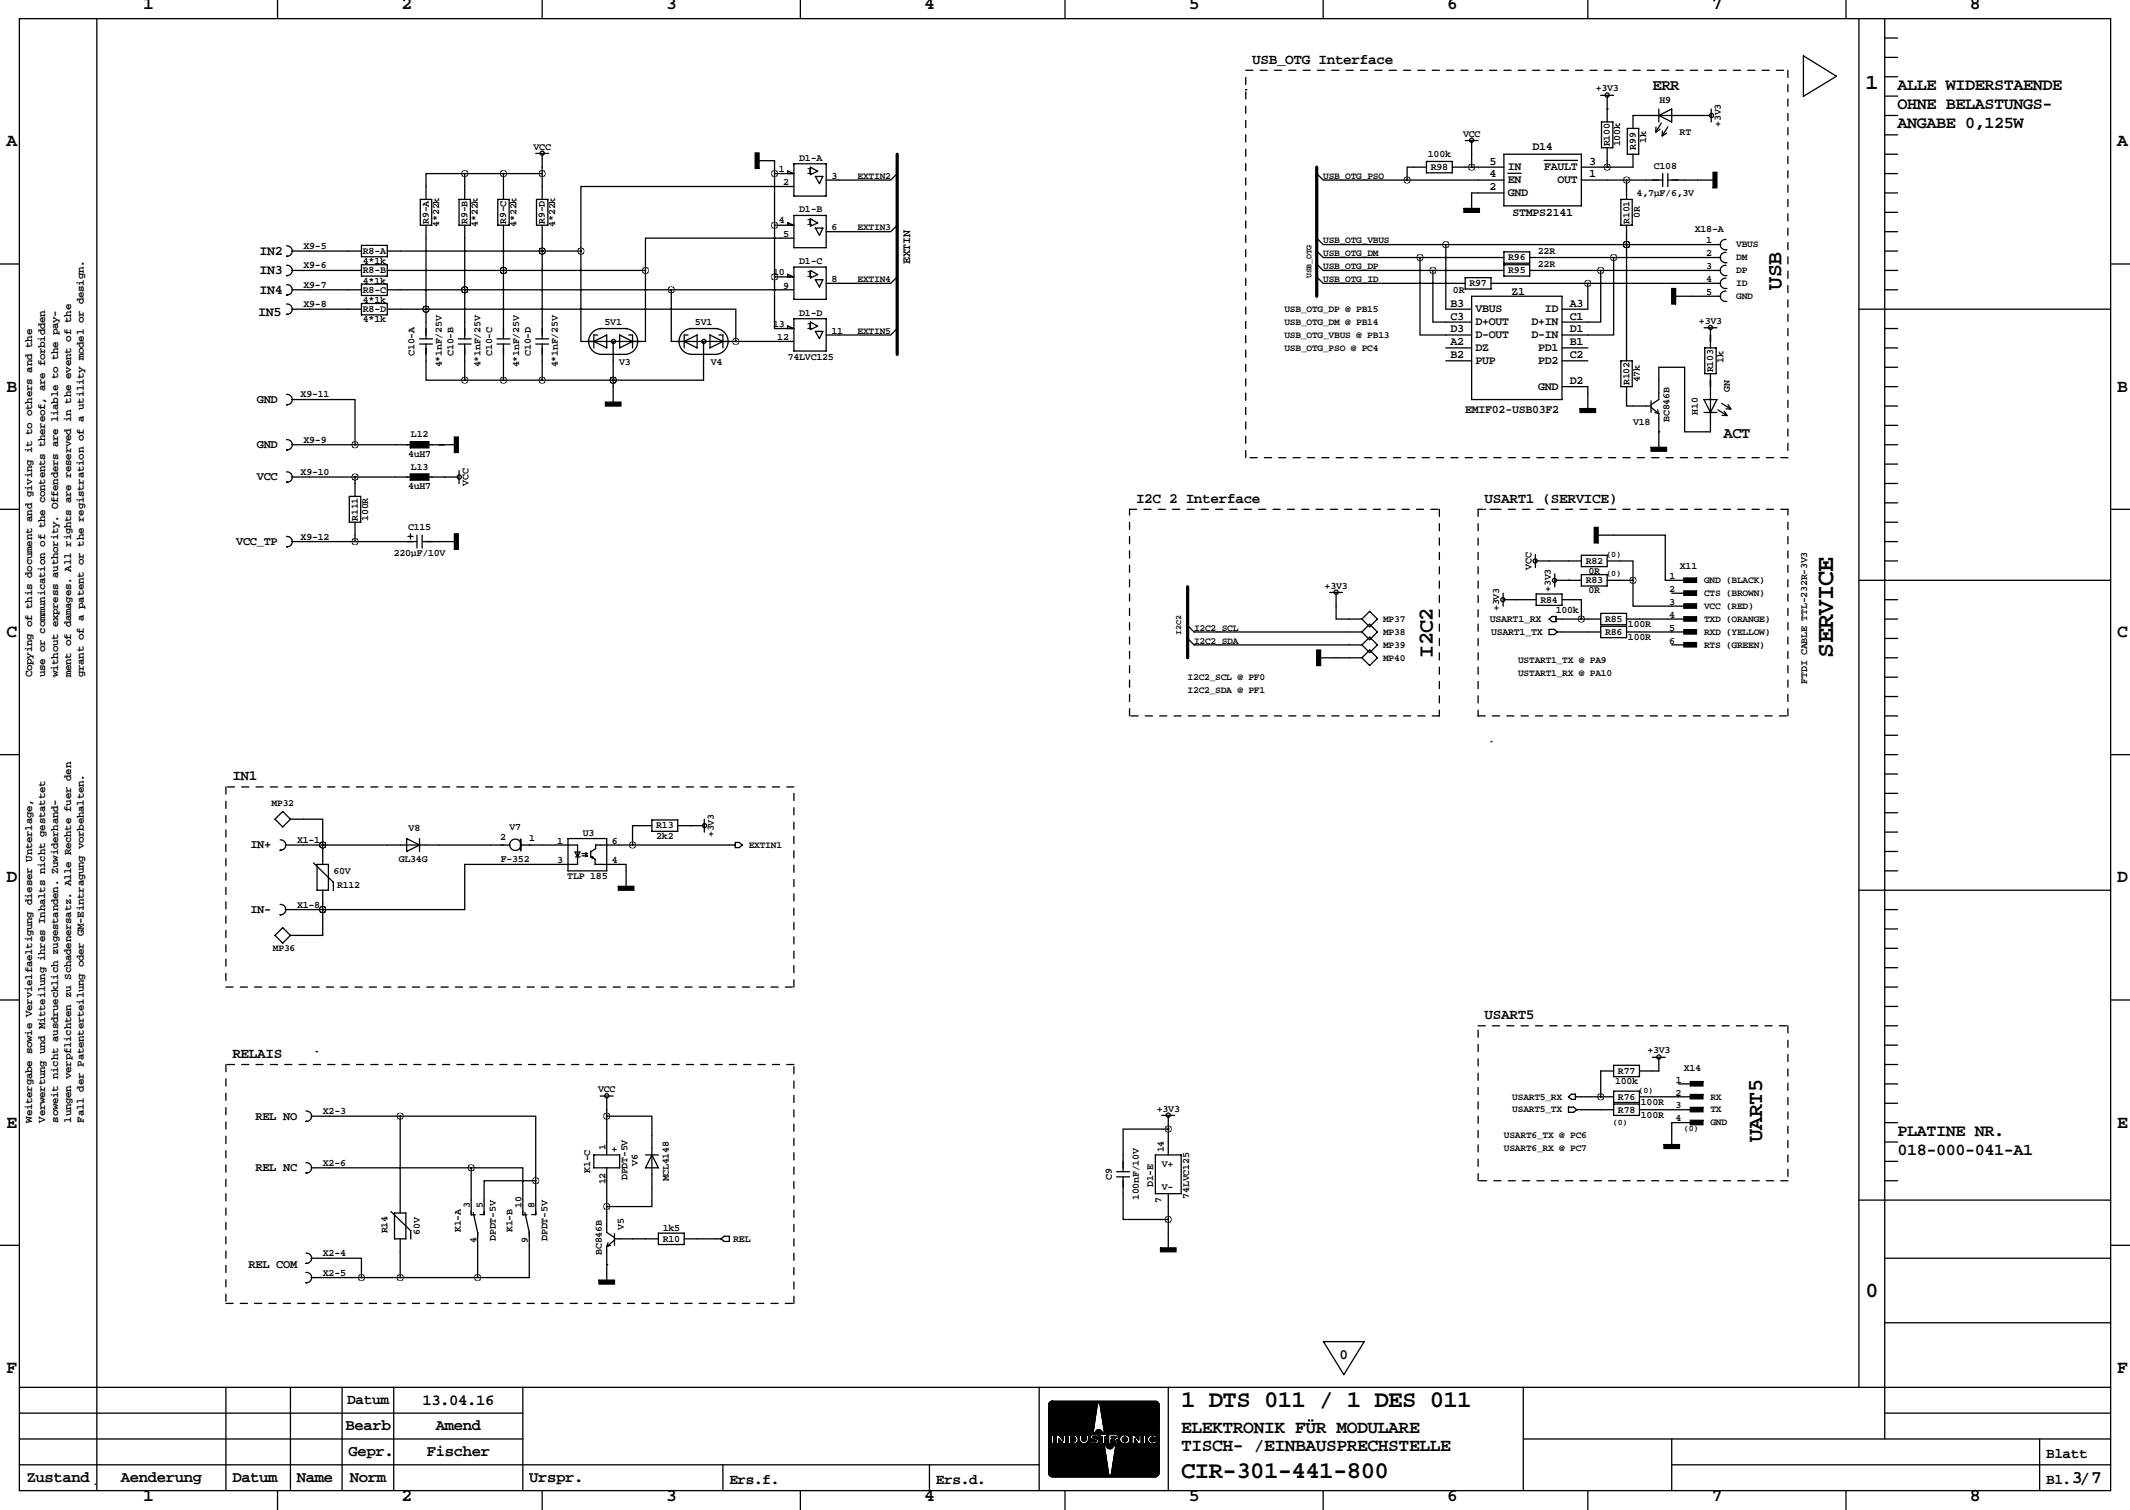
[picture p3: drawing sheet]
<svg xmlns="http://www.w3.org/2000/svg" width="419mm" height="297mm" viewBox="0 0 419 297" stroke-linecap="round" stroke-linejoin="round" font-family="sans-serif">
<defs><g id="words">
<text font-size="4.9" x="360.7" y="129.4" transform="rotate(-90 360.7 129.4)">SERVICE</text>
<g font-size="4.7">
<text x="232.4" y="276.8">1 DTS 011 / 1 DES 011</text>
<text x="232.4" y="290.8">CIR-301-441-800</text>
</g>
<g font-size="4.3">
<text x="367.1" y="17.6">1</text>
<text x="350.5" y="57" transform="rotate(-90 350.5 57)">USB</text>
<text x="281.9" y="129.4" transform="rotate(-90 281.9 129.4)">I2C2</text>
<text x="346.7" y="224.6" transform="rotate(-90 346.7 224.6)">UART5</text>
<text x="367.1" y="255.1">0</text>
</g>
<g font-size="3.6">
<text x="28.2" y="1.9">1</text>
<text x="79" y="1.9">2</text>
<text x="131.1" y="1.9">3</text>
<text x="181.9" y="1.9">4</text>
<text x="233.9" y="1.9">5</text>
<text x="284.7" y="1.9">6</text>
<text x="336.8" y="1.9">7</text>
<text x="387.6" y="1.9">8</text>
<text x="1.3" y="28.8">A</text>
<text x="416.6" y="28.8">A</text>
<text x="1.3" y="77.1">B</text>
<text x="416.6" y="77.1">B</text>
<text x="1.3" y="125.3">C</text>
<text x="416.6" y="125.3">C</text>
<text x="1.3" y="173.6">D</text>
<text x="416.6" y="173.6">D</text>
<text x="1.3" y="221.8">E</text>
<text x="416.6" y="221.8">E</text>
<text x="1.3" y="270.1">F</text>
<text x="416.6" y="270.1">F</text>
<text x="232.4" y="281.8">ELEKTRONIK FÜR MODULARE</text>
<text x="232.4" y="285.3">TISCH- /EINBAUSPRECHSTELLE</text>
<text x="407.7" y="291.7">3/7</text>
<text x="28.2" y="295.2">1</text>
<text x="79" y="295.2">2</text>
<text x="131.1" y="295.2">3</text>
<text x="181.9" y="295.2">4</text>
<text x="233.9" y="295.2">5</text>
<text x="284.7" y="295.2">6</text>
<text x="336.8" y="295.2">7</text>
<text x="387.6" y="295.2">8</text>
</g>
<g font-size="3.3">
<text x="373.4" y="17.6">ALLE WIDERSTAENDE</text>
<text x="373.4" y="21.4">OHNE BELASTUNGS-</text>
<text x="373.4" y="25.3">ANGABE 0,125W</text>
<text x="373.4" y="227.2">018-000-041-A1</text>
<text x="373.4" y="223.4">PLATINE NR.</text>
</g>
<g font-size="3.1">
<text x="325.1" y="17.6">ERR</text>
<text x="339.1" y="86.2">ACT</text>
<text x="68" y="281.4">Bearb</text>
<text x="83.1" y="276.3">13.04.16</text>
<text x="85.8" y="281.4">Amend</text>
<text x="68.6" y="286.5">Gepr.</text>
<text x="84" y="286.5">Fischer</text>
<text x="5.2" y="291.6">Zustand</text>
<text x="23.8" y="291.6">Aenderung</text>
<text x="45.7" y="291.6">Datum</text>
<text x="58.4" y="291.6">Name</text>
<text x="68.9" y="291.6">Norm</text>
<text x="104.1" y="291.6">Urspr.</text>
</g>
<g font-size="2.8">
<text x="246.4" y="12.6">USB_OTG Interface</text>
<text x="223.5" y="98.9">I2C 2 Interface</text>
<text x="292.1" y="98.9">USART1 (SERVICE)</text>
<text x="45.7" y="153.5">IN1</text>
<text x="292.1" y="200.5">USART5</text>
<text x="45.7" y="208.1">RELAIS</text>
<text x="263.6" y="267.4">0</text>
<text x="68.3" y="276.2">Datum</text>
<text x="402.6" y="286.9">Blatt</text>
<text x="143.5" y="292">Ers.f.</text>
<text x="184.1" y="292">Ers.d.</text>
<text x="402.6" y="292">Bl.</text>
</g>
<g font-size="2.6">
<text x="51.1" y="50.2">IN2</text>
<text x="51.1" y="54">IN3</text>
<text x="51.1" y="57.8">IN4</text>
<text x="50.8" y="62.1">IN5</text>
</g>
<g font-size="2.4">
<text x="50.5" y="79.3">GND</text>
<text x="50.5" y="88.2">GND</text>
<text x="50.5" y="94.5">VCC</text>
<text x="46.5" y="107.2">VCC_TP</text>
<text x="49.3" y="166.9">IN+</text>
<text x="49.3" y="179.6">IN-</text>
<text x="50.3" y="220.2">REL NO</text>
<text x="50.3" y="230.4">REL NC</text>
<text x="48.9" y="249.4">REL COM</text>
</g>
<g font-size="2.3">
<text x="301.6" y="29.6">D14</text>
<text x="293.1" y="32.4">5</text>
<text x="293.1" y="34.9">4</text>
<text x="296.7" y="33.5">IN</text>
<text x="303.8" y="33.5">FAULT</text>
<text x="312.7" y="32.4">3</text>
<text x="312.7" y="34.9">1</text>
<text x="293.1" y="37.5">2</text>
<text x="296.7" y="36.1">EN</text>
<text x="296.7" y="38.6">GND</text>
<text x="306.4" y="36.1">OUT</text>
<text x="297.6" y="42.6">STMPS2141</text>
<text x="179.1" y="51.9" transform="rotate(-90 179.1 51.9)">EXTIN</text>
<text x="297.4" y="58">Z1</text>
<text x="285.4" y="60.3">B3</text>
<text x="285.4" y="62.9">C3</text>
<text x="285.4" y="65.4">D3</text>
<text x="290.3" y="61.5">VBUS</text>
<text x="290.3" y="64">D+OUT</text>
<text x="301.3" y="64">D+IN</text>
<text x="303.9" y="61.5">ID</text>
<text x="308.9" y="60.3">A3</text>
<text x="308.9" y="62.9">C1</text>
<text x="308.9" y="65.4">D1</text>
<text x="285.4" y="67.9">A2</text>
<text x="285.4" y="70.5">B2</text>
<text x="290.3" y="66.5">D-OUT</text>
<text x="290.3" y="69.1">DZ</text>
<text x="290.3" y="71.6">PUP</text>
<text x="301.3" y="66.5">D-IN</text>
<text x="302.6" y="69.1">PD1</text>
<text x="302.6" y="71.6">PD2</text>
<text x="308.9" y="67.9">B1</text>
<text x="308.9" y="70.5">C2</text>
<text x="302.6" y="76.7">GND</text>
<text x="308.9" y="75.6">D2</text>
<text x="288.3" y="81.2">EMIF02-USB03F2</text>
</g>
<g font-size="2.1">
<text x="6.3" y="133.2" transform="rotate(-90 6.3 133.2)">Copying of this document and giving it to others and the</text>
<text x="8.9" y="133.2" transform="rotate(-90 8.9 133.2)">use or communication of the contents thereof, are forbidden</text>
<text x="11.4" y="133.2" transform="rotate(-90 11.4 133.2)">without express authority. Offenders are liable to the pay-</text>
<text x="14" y="133.2" transform="rotate(-90 14 133.2)">ment of damages. All rights are reserved in the event of the</text>
<text x="16.5" y="133.2" transform="rotate(-90 16.5 133.2)">grant of a patent or the registration of a utility model or design.</text>
<text x="6.3" y="220.8" transform="rotate(-90 6.3 220.8)">Weitergabe sowie Vervielfaeltigung dieser Unterlage,</text>
<text x="8.9" y="220.8" transform="rotate(-90 8.9 220.8)">Verwertung und Mitteilung ihres Inhalts nicht gestattet</text>
<text x="11.4" y="220.8" transform="rotate(-90 11.4 220.8)">soweit nicht ausdruecklich zugestanden. Zuwiderhand-</text>
<text x="14" y="220.8" transform="rotate(-90 14 220.8)">lungen verpflichten zu Schadenersatz. Alle Rechte fuer den</text>
<text x="16.5" y="220.8" transform="rotate(-90 16.5 220.8)">Fall der Patenterteilung oder GM-Eintragung vorbehalten.</text>
</g>
<g font-size="2">
<text x="314" y="18">+3V3</text>
<text x="326.5" y="20.2">H9</text>
<text x="105" y="29.4">VCC</text>
<text x="287.9" y="26.9">VCC</text>
<text x="316.8" y="28.8" transform="rotate(-90 316.8 28.8)">R100</text>
<text x="318.8" y="28.8" transform="rotate(-90 318.8 28.8)">100k</text>
<text x="321.9" y="29.5" transform="rotate(-90 321.9 29.5)">R99</text>
<text x="323.9" y="28.2" transform="rotate(-90 323.9 28.2)">1k</text>
<text x="330.5" y="26.5">RT</text>
<text x="338.6" y="25" transform="rotate(-90 338.6 25)">+3V3</text>
<text x="153.3" y="33.8">1</text>
<text x="157.3" y="31.6">D1-A</text>
<text x="158.7" y="34.1">1</text>
<text x="163.6" y="35.2">3</text>
<text x="281" y="30.9">100k</text>
<text x="281.5" y="33.4">R98</text>
<text x="325.4" y="33.2">C108</text>
<text x="154.1" y="36.4">2</text>
<text x="157.3" y="41.8">D1-B</text>
<text x="322" y="38.5">4,7µF/6,3V</text>
<text x="84.4" y="44" transform="rotate(-90 84.4 44)">R9-A</text>
<text x="86.4" y="44.6" transform="rotate(-90 86.4 44.6)">4*22k</text>
<text x="92" y="44" transform="rotate(-90 92 44)">R9-B</text>
<text x="94" y="44.6" transform="rotate(-90 94 44.6)">4*22k</text>
<text x="99.6" y="44" transform="rotate(-90 99.6 44)">R9-C</text>
<text x="101.6" y="44.6" transform="rotate(-90 101.6 44.6)">4*22k</text>
<text x="107.2" y="44" transform="rotate(-90 107.2 44)">R9-D</text>
<text x="109.3" y="44.6" transform="rotate(-90 109.3 44.6)">4*22k</text>
<text x="153.3" y="44">4</text>
<text x="154.1" y="46.6">5</text>
<text x="158.7" y="44.3">1</text>
<text x="163.6" y="45.3">6</text>
<text x="320.6" y="44" transform="rotate(-90 320.6 44)">R101</text>
<text x="322.6" y="42.9" transform="rotate(-90 322.6 42.9)">0R</text>
<text x="333.5" y="45.6">X18-A</text>
<text x="335.7" y="47.8">1</text>
<text x="59.7" y="49">X9-5</text>
<text x="59.7" y="52.8">X9-6</text>
<text x="71.4" y="49.9">R8-A</text>
<text x="71.4" y="52">4*1k</text>
<text x="71.4" y="53.8">R8-B</text>
<text x="157.3" y="51.9">D1-C</text>
<text x="296.8" y="51.2">R96</text>
<text x="296.8" y="53.8">R95</text>
<text x="302.6" y="49.9">22R</text>
<text x="302.6" y="52.5">22R</text>
<text x="335.7" y="50.4">2</text>
<text x="335.7" y="52.9">3</text>
<text x="59.7" y="56.6">X9-7</text>
<text x="71.4" y="55.8">4*1k</text>
<text x="71.4" y="57.6">R8-C</text>
<text x="71.4" y="59.6">4*1k</text>
<text x="152.1" y="54.1">10</text>
<text x="154.1" y="56.8">9</text>
<text x="158.7" y="54.5">1</text>
<text x="163.6" y="55.5">8</text>
<text x="285.9" y="57.6">0R</text>
<text x="289.1" y="56.3">R97</text>
<text x="335.7" y="55.5">4</text>
<text x="335.7" y="58">5</text>
<text x="59.7" y="60.4">X9-8</text>
<text x="71.4" y="61.4">R8-D</text>
<text x="71.4" y="63.4">4*1k</text>
<text x="119" y="63.9">5V1</text>
<text x="136.7" y="63.9">5V1</text>
<text x="152.1" y="64.3">13</text>
<text x="157.3" y="62.1">D1-D</text>
<text x="158.7" y="64.6">1</text>
<text x="163.6" y="65.6">11</text>
<text x="334.3" y="63.7">+3V3</text>
<text x="81.6" y="70" transform="rotate(-90 81.6 70)">C10-A</text>
<text x="89.2" y="70" transform="rotate(-90 89.2 70)">C10-B</text>
<text x="96.8" y="70" transform="rotate(-90 96.8 70)">C10-C</text>
<text x="104.4" y="70" transform="rotate(-90 104.4 70)">C10-D</text>
<text x="121.8" y="71.8">V3</text>
<text x="139.8" y="71.8">V4</text>
<text x="152.9" y="66.9">12</text>
<text x="155" y="70.8">74LVC125</text>
<text x="339.1" y="71.3" transform="rotate(-90 339.1 71.3)">1k</text>
<text x="86.9" y="72.2" transform="rotate(-90 86.9 72.2)">4*1nF/25V</text>
<text x="94.5" y="72.2" transform="rotate(-90 94.5 72.2)">4*1nF/25V</text>
<text x="102.2" y="72.2" transform="rotate(-90 102.2 72.2)">4*1nF/25V</text>
<text x="109.8" y="72.2" transform="rotate(-90 109.8 72.2)">4*1nF/25V</text>
<text x="320.6" y="75.8" transform="rotate(-90 320.6 75.8)">R102</text>
<text x="322.6" y="75.2" transform="rotate(-90 322.6 75.2)">47k</text>
<text x="337.1" y="73.2" transform="rotate(-90 337.1 73.2)">R103</text>
<text x="340.4" y="77" transform="rotate(-90 340.4 77)">GN</text>
<text x="59.2" y="78.2">X9-11</text>
<text x="321.3" y="83.7">V18</text>
<text x="328.5" y="83" transform="rotate(-90 328.5 83)">BC846B</text>
<text x="334.1" y="81.6" transform="rotate(-90 334.1 81.6)">H10</text>
<text x="59.7" y="87.1">X9-9</text>
<text x="80.3" y="89.8">4uH7</text>
<text x="80.9" y="86">L12</text>
<text x="59.2" y="93.4">X9-10</text>
<text x="80.9" y="92.4">L13</text>
<text x="92.2" y="95.5" transform="rotate(-90 92.2 95.5)">VCC</text>
<text x="80.3" y="96.2">4uH7</text>
<text x="59.2" y="106.1">X9-12</text>
<text x="70.4" y="102.4" transform="rotate(-90 70.4 102.4)">R111</text>
<text x="72.4" y="102.4" transform="rotate(-90 72.4 102.4)">100R</text>
<text x="80.3" y="104.3">C115</text>
<text x="77.5" y="109.4">220µF/10V</text>
<text x="301.3" y="112" transform="rotate(-90 301.3 112)">VCC</text>
<text x="312" y="110.9">R82</text>
<text x="312.6" y="112.9">0R</text>
<text x="328.5" y="114">1</text>
<text x="330.5" y="111.9">X11</text>
<text x="260.6" y="115.8">+3V3</text>
<text x="303.1" y="118.5">R84</text>
<text x="305.1" y="116.4" transform="rotate(-90 305.1 116.4)">+3V3</text>
<text x="312" y="114.7">R83</text>
<text x="312.6" y="116.7">0R</text>
<text x="328.4" y="116.4">2</text>
<text x="328.4" y="119">3</text>
<text x="293.1" y="122.3">USART1_RX</text>
<text x="293.4" y="124.9">USART1_TX</text>
<text x="295" y="120.2" transform="rotate(-90 295 120.2)">+3V3</text>
<text x="306.1" y="120.6">100k</text>
<text x="315.8" y="124.9">R86</text>
<text x="315.8" y="122.3">R85</text>
<text x="320.3" y="125.9">100R</text>
<text x="320.3" y="123.3">100R</text>
<text x="328.4" y="121.5">4</text>
<text x="328.4" y="124.1">5</text>
<text x="328.4" y="126.6">6</text>
<text x="355.6" y="134.5" transform="rotate(-90 355.6 134.5)">FTDI CABLE TTL-232R-3V3</text>
<text x="58.5" y="165.8">X1-1</text>
<text x="80.4" y="163.5">V8</text>
<text x="98.4" y="165.3">2</text>
<text x="100.2" y="163.2">V7</text>
<text x="104.1" y="165.4">1</text>
<text x="109.6" y="166">1</text>
<text x="114.7" y="164.5">U3</text>
<text x="120.4" y="166">6</text>
<text x="129.1" y="163">R13</text>
<text x="129.1" y="165">2k2</text>
<text x="140.5" y="164.7" transform="rotate(-90 140.5 164.7)">+3V3</text>
<text x="65.6" y="171.9">60V</text>
<text x="78.5" y="169.6">GL34G</text>
<text x="98.5" y="169.6">F-352</text>
<text x="109.6" y="169.8">3</text>
<text x="111.6" y="172.9">TLP 185</text>
<text x="120.4" y="169.8">4</text>
<text x="58.5" y="178.5">X1-8</text>
<text x="66.3" y="174.7">R112</text>
<text x="324.1" y="207.2">+3V3</text>
<text x="117.7" y="214.8">VCC</text>
<text x="317.8" y="213.3">100k</text>
<text x="318.3" y="211.2">R77</text>
<text x="329.7" y="215.5">2</text>
<text x="329.7" y="213">1</text>
<text x="331.3" y="210.7">X14</text>
<text x="63.5" y="219.2">X2-3</text>
<text x="227.6" y="218.6">+3V3</text>
<text x="318.3" y="218.9">R78</text>
<text x="318.3" y="216.3">R76</text>
<text x="322.9" y="219.9">100R</text>
<text x="322.9" y="217.3">100R</text>
<text x="329.7" y="218">3</text>
<text x="329.7" y="220.6">4</text>
<text x="119.1" y="226.2" transform="rotate(-90 119.1 226.2)">1</text>
<text x="120.3" y="226.6">+</text>
<text x="229" y="226.7" transform="rotate(-90 229 226.7)">14</text>
<text x="63.5" y="229.3">X2-6</text>
<text x="116.1" y="230.7" transform="rotate(-90 116.1 230.7)">K1-C</text>
<text x="119.1" y="233" transform="rotate(-90 119.1 233)">12</text>
<text x="123.5" y="232.2" transform="rotate(-90 123.5 232.2)">DPDT-5V</text>
<text x="125.5" y="229.3" transform="rotate(-90 125.5 229.3)">V6</text>
<text x="131.6" y="232.4" transform="rotate(-90 131.6 232.4)">MCL4148</text>
<text x="218.7" y="232.1" transform="rotate(-90 218.7 232.1)">C9</text>
<text x="226.9" y="233.5" transform="rotate(-90 226.9 233.5)">D1-E</text>
<text x="228.6" y="229.5">V+</text>
<text x="92.5" y="237.6" transform="rotate(-90 92.5 237.6)">3</text>
<text x="95" y="237.6" transform="rotate(-90 95 237.6)">5</text>
<text x="102.6" y="237.6" transform="rotate(-90 102.6 237.6)">10</text>
<text x="105.2" y="237.6" transform="rotate(-90 105.2 237.6)">8</text>
<text x="224.1" y="236.1" transform="rotate(-90 224.1 236.1)">100nF/10V</text>
<text x="228.5" y="236.6" transform="rotate(-90 228.5 236.6)">7</text>
<text x="228.6" y="234">V-</text>
<text x="234" y="235.8" transform="rotate(-90 234 235.8)">74LVC125</text>
<text x="76.2" y="242.6" transform="rotate(-90 76.2 242.6)">R14</text>
<text x="82.6" y="242.9" transform="rotate(-90 82.6 242.9)">60V</text>
<text x="90.7" y="242.4" transform="rotate(-90 90.7 242.4)">K1-A</text>
<text x="93.7" y="244.6" transform="rotate(-90 93.7 244.6)">4</text>
<text x="97.6" y="244.1" transform="rotate(-90 97.6 244.1)">DPDT-5V</text>
<text x="100.8" y="242.4" transform="rotate(-90 100.8 242.4)">K1-B</text>
<text x="103.9" y="244.6" transform="rotate(-90 103.9 244.6)">9</text>
<text x="107.7" y="244.1" transform="rotate(-90 107.7 244.1)">DPDT-5V</text>
<text x="122.8" y="241.9" transform="rotate(-90 122.8 241.9)">V5</text>
<text x="130.4" y="244.3">R10</text>
<text x="130.4" y="242.2">1k5</text>
<text x="144.3" y="244.3">REL</text>
<text x="63.5" y="247.1">X2-4</text>
<text x="63.5" y="250.9">X2-5</text>
<text x="118.4" y="246.8" transform="rotate(-90 118.4 246.8)">BC846B</text>
</g>
<g font-size="1.9">
<text x="168.7" y="35.2">EXTIN2</text>
<text x="260.3" y="35.2">USB_OTG_PSO</text>
<text x="168.7" y="45.3">EXTIN3</text>
<text x="260.3" y="47.9">USB_OTG_VBUS</text>
<text x="260.3" y="50.4">USB_OTG_DM</text>
<text x="260.3" y="52.9">USB_OTG_DP</text>
<text x="341.6" y="48.7">VBUS</text>
<text x="341.6" y="51.2">DM</text>
<text x="341.6" y="53.7">DP</text>
<text x="168.7" y="55.5">EXTIN4</text>
<text x="260.3" y="55.5">USB_OTG_ID</text>
<text x="341.6" y="56.3">ID</text>
<text x="341.6" y="58.8">GND</text>
<text x="168.7" y="65.6">EXTIN5</text>
<text x="252.7" y="61.4">USB_OTG_DP @ PB15</text>
<text x="252.7" y="63.9">USB_OTG_DM @ PB14</text>
<text x="252.7" y="66.4">USB_OTG_VBUS @ PB13</text>
<text x="252.7" y="69">USB_OTG_PSO @ PC4</text>
<text x="335.3" y="114.7">GND (BLACK)</text>
<text x="335.3" y="117.2">CTS (BROWN)</text>
<text x="335.3" y="119.8">VCC (RED)</text>
<text x="234.9" y="124.1">I2C2_SCL</text>
<text x="272.1" y="122.3">MP37</text>
<text x="272.1" y="124.9">MP38</text>
<text x="335.3" y="122.3">TXD (ORANGE)</text>
<text x="335.3" y="124.9">RXD (YELLOW)</text>
<text x="234.9" y="126.6">I2C2_SDA</text>
<text x="272.1" y="127.4">MP39</text>
<text x="272.1" y="129.9">MP40</text>
<text x="298.7" y="130.4">USTART1_TX @ PA9</text>
<text x="335.3" y="127.4">RTS (GREEN)</text>
<text x="233.7" y="133.7">I2C2_SCL @ PF0</text>
<text x="233.7" y="136.3">I2C2_SDA @ PF1</text>
<text x="298.7" y="133">USTART1_RX @ PA10</text>
<text x="53.5" y="158.6">MP32</text>
<text x="147.3" y="166.8">EXTIN1</text>
<text x="53.7" y="187.1">MP36</text>
<text x="297.6" y="218.8">USART5_TX</text>
<text x="297.6" y="216.3">USART5_RX</text>
<text x="336.5" y="218.8">TX</text>
<text x="336.5" y="216.3">RX</text>
<text x="336.5" y="221.4">GND</text>
<text x="295.9" y="223.9">USART6_TX @ PC6</text>
<text x="295.9" y="226.5">USART6_RX @ PC7</text>
</g>
<g font-size="1.7">
<text x="316.1" y="109.5">(0)</text>
<text x="316.1" y="113.4">(0)</text>
<text x="322.4" y="215">(0)</text>
<text x="317.3" y="221.3">(0)</text>
<text x="331.3" y="222.6">(0)</text>
</g>
<g font-size="1.6">
<text x="258.1" y="54.7" transform="rotate(-90 258.1 54.7)">USB_OTG</text>
<text x="232.4" y="124.8" transform="rotate(-90 232.4 124.8)">I2C2</text>
</g>
</g></defs>
<g fill="none" stroke="#000" stroke-width=".25" stroke-dasharray="1.4 1.4">
<path d="M245.1 13.8h106.7M351.8 13.8v76.2M245.1 90v-76.2M351.8 90h-106.7M222.2 100.2h61M283.2 100.2v40.6M290.8 100.2v40.6M294.6 100.2h-3.8M351.8 100.2h-57.2M44.4 154.8v39.4M156.2 154.8h-111.8M222.2 140.8v-40.6"/>
<path d="M283.2 140.8h-61M290.8 140.8h61M351.8 140.8v-40.6M44.4 194.2h111.8M156.2 194.2v-39.4M44.4 209.4v47M156.2 209.4h-111.8M290.8 201.8h61M351.8 201.8v30.5M290.8 232.3v-30.5M351.8 232.3h-61M44.4 256.4h111.8"/>
<path d="M156.2 256.4v-47"/>
</g>
<g fill="none" stroke="#000" stroke-width=".25">
<path d="M54.6 0v3.7M106.7 0v3.7M157.5 0v3.7M209.5 0v3.7M260.3 0v3.7M312.4 0v3.7M363.2 0v3.7M3.8 3.7h411.5v289.5h-411.5zM19 3.7v289.5M245.1 17.6h.1M315 18.8h2.5M316.2 19v5"/>
<path d="M354.8 11l6.5 4-6.5 4zM365.8 3.7v269.2M370.8 18.9h2.6M370.8 15.1h2.6M370.8 11.3h2.6M370.8 7.5h2.6M370.8 3.7v279.4M82.7 39.2h2.2v5.1h-2.2zM90.3 39.2h2.3v5.1h-2.3zM91.4 34.1h-7.6v5.1M91.4 34.1h15.3M91.4 34.1v5.1"/>
<path d="M97.9 39.2h2.3v5.1h-2.3zM99.1 34.1v5.1M105.4 30.2h2.5M105.6 39.2h2.2v5.1h-2.2zM106.7 30.4v8.8M149.4 31.6h3v22.9M152.4 34.1h3.8M155 34.1v-.5l1.2 .5M156.2 36.7h-41.9v12.7M156.2 32.2h6.4v6.4h-6.4zM159.5 32.9l1.4 .8-1.4 .7zM160.4 34.7h1.5l-.7 1.4z"/>
<path d="M176.5 34.1l-1.2 1.3h-12.7M259.1 34.1l1.2 1.3h16.6M276.9 35.4h19M280.7 32.9h-3.8v2.5M280.7 31.8h5.1v2.2h-5.1zM285.8 32.9h10.1M288.3 27.6h2.5M289.6 27.8v5.1M295.9 38h-6.3v3M295.9 30.3h15.2v10.2h-15.2zM296.7 34.1h2.6M303.8 31.6h6.6"/>
<path d="M311.1 35.4h16.1M315.1 24h2.2v5.1h-2.2zM316.2 32.9h.1M316.2 21.4h.1M316.2 29.1v3.8M318.9 39.2h2.3v5.1h-2.3zM320 35.4v3.8M320.2 25.3h2.2v5h-2.2zM321.3 30.3v2.6h-10.2M326.4 22.7l2.5-1.3v2.6zM326.4 21.4v2.6M326.6 25.4l-.8 .6"/>
<path d="M326.9 24.2l-1.1 1.8v-1M327.2 34.1v2.6M327.9 26.2l-.8 .5M328.2 35.4h8.9M328.2 34.1v2.6M328.2 25l-1.1 1.7v-.9M336.5 22.7h-15.2v2.6M336.7 21.4v2.6M370.8 38h2.6M370.8 34.1h2.6M370.8 30.3h2.6M370.8 26.5h2.6"/>
<path d="M370.8 22.7h2.6M0 51.9h3.8M56.4 48.4a1.02 1.02 0 0 1 1.1 1 1.02 1.02 0 0 1-1.1 1M56.4 52.2a1.02 1.02 0 0 1 1.1 1 1.02 1.02 0 0 1-1.1 1M56.4 56a1.02 1.02 0 0 1 1.1 1 1.02 1.02 0 0 1-1.1 1M56.4 59.8a1.02 1.02 0 0 1 1.1 1 1.02 1.02 0 0 1-1.1 1M56.4 50.4h.1M56.4 54.2h.1M56.4 58h.1M57.4 57h13.7M57.4 53.2h13.7M57.4 49.4h13.7"/>
<path d="M71.1 52.1h5.1v2.2h-5.1zM71.1 48.3h5.1v2.2h-5.1zM71.1 55.9h5.1v2.2h-5.1zM71.1 59.7h5.1v2.2h-5.1zM76.2 57h80M76.2 53.2h50.8M76.2 49.4h38.1M83.8 44.3v22.4M91.4 57h.1M91.4 44.3v22.4M99.1 53.2h.1M99.1 44.3v22.4"/>
<path d="M106.7 49.4h.1M106.7 44.3v22.4M114.3 49.4v17.8h12.7v-14M132.1 57v10.2h24.1M152.4 54.5v10.1h3.8M152.4 44.3h3.8M152.4 54.5h3.8M155 44.3v-.5l1.2 .5M155 54.5v-.5l1.2 .5M156.2 46.8h-29.2v6.4M156.2 42.4h6.4v6.3h-6.4zM156.2 52.5h6.4v6.4h-6.4z"/>
<path d="M159.5 43l1.4 .9-1.4 .6zM159.5 53.2l1.4 .8-1.4 .7zM160.4 44.9h1.5l-.7 1.4zM160.4 55h1.5l-.7 1.5zM176.5 44.3l-1.2 1.3h-12.7M176.5 54.5l-1.2 1.2h-12.7M259.1 49.4l1.2 1.3h19.1M259.1 51.9l1.2 1.3h21.6M259.1 46.8l1.2 1.3h24.2M259.1 54.5l1.2 1.2h28M279.4 50.7v15.2h10.2M279.4 50.7h16.5"/>
<path d="M281.9 53.2v10.2h7.7M281.9 53.2h14M284.5 48.1v12.7h5.1M284.5 48.1h54.1M288.3 54.6h5.1v2.3h-5.1zM289.6 58.3h17.7v20.3h-17.7zM293.4 55.7h45.2M295.9 49.5h5.1v2.3h-5.1zM295.9 52.1h5.1v2.2h-5.1zM301 53.2h37.6M301 50.7h37.6M312.4 55.7v5.1h-5.1"/>
<path d="M315 53.2v10.2h-7.7M317.5 50.7v15.2h-10.2M320 48.1h.1M320 44.3v26.7M329.7 58.3h8.9M339.6 49.1h.1M339.6 51.7h.1M339.6 54.2h.1M339.6 56.8h.1M339.6 59.3h.1M339.6 47.1a1.02 1.02 0 0 0-1.1 1 1.02 1.02 0 0 0 1.1 1M339.6 49.6a1.02 1.02 0 0 0-1.1 1.1 1.02 1.02 0 0 0 1.1 1"/>
<path d="M339.6 52.2a1.02 1.02 0 0 0-1.1 1 1.02 1.02 0 0 0 1.1 1M339.6 54.7a1.02 1.02 0 0 0-1.1 1 1.02 1.02 0 0 0 1.1 1M339.6 57.3a1.02 1.02 0 0 0-1.1 1 1.02 1.02 0 0 0 1.1 1M370.8 57h2.6M370.8 53.2h2.6M370.8 49.4h2.6M370.8 45.6h2.6M370.8 41.8h2.6M415.3 51.9h3.8M56.4 77.6a1.02 1.02 0 0 1 1.1 1 1.02 1.02 0 0 1-1.1 1M56.4 61.8h.1M56.4 79.6h.1"/>
<path d="M57.4 78.6h12.4v8.9M57.4 60.8h13.7M76.2 60.8h7.6M82.5 67.7h2.6M82.5 66.7h2.6M83.8 67.7v7.1h7.6M83.8 60.8h61v6.4M83.8 60.8h.1M90.2 67.7h2.5M90.2 66.7h2.5M91.4 67.7v7.1M91.4 74.8h29.2"/>
<path d="M97.8 67.7h2.5M97.8 66.7h2.5M99.1 67.7v7.1M105.4 67.7h2.5M105.4 66.7h2.5M106.7 67.7v7.1M116.8 67.2l2.6-1.3v2.5zM117.6 65.9h-.8v2.5M118.1 64.6h.1M118.1 64.6h5.1M118.1 64.6a2.55 2.55 0 0 0-2.3 2.6 2.55 2.55 0 0 0 2.3 2.5h5.1a2.54 2.54 0 0 0 2.3-2.5 2.54 2.54 0 0 0-2.3-2.6M120.6 74.8h.1"/>
<path d="M120.6 67.2v11.9M121.9 65.9l2.6 1.3-2.6 1.2zM123.2 64.6h.1M123.7 65.9h.8v2.5M134.6 67.2l2.6-1.3v2.5zM135.4 65.9h-.8v2.5M135.9 64.6h.1M135.9 64.6h5.1M135.9 64.6a2.54 2.54 0 0 0-2.3 2.6 2.54 2.54 0 0 0 2.3 2.5M138.4 67.2v7.6h-17.8M139.7 65.9l2.5 1.3-2.5 1.2zM141 64.6h.1"/>
<path d="M141 64.6a2.54 2.54 0 0 1 2.3 2.6 2.54 2.54 0 0 1-2.3 2.5h-5.1M141.5 65.9h.7v2.5M144.8 67.2h.1M155 64.6v-.5l1.2 .5M156.2 62.7h6.4v6.3h-6.4zM159.5 63.4l1.4 .8-1.4 .6zM160.4 65.2h1.5l-.7 1.4zM176.5 64.6l-1.2 1.3h-12.7M284.5 68.4h5.1M284.5 71h5.1M307.3 76.1h5.1v4.3M307.3 68.4h5.1"/>
<path d="M307.3 71h5.1M318.9 71h2.3v5.1h-2.3zM320 76.1v3.8h4.9M324.9 78.9v2.2M335.3 78.6h2.5l-1.3 2.5zM335.3 64.5h2.5M335.4 68.4h2.3v5.1h-2.3zM336.5 73.5v11.4h-5v-12.7h-5.1v6.4l-1.5 1M336.5 64.7v3.7M338.8 79.4l1.8 1.1-1-.1M340 79.6l.6 .8M365.8 60.8h49.5"/>
<path d="M370.8 79.9h2.6M370.8 76.1h2.6M370.8 72.2h2.6M370.8 68.4h2.6M370.8 64.6h2.6M56.4 86.5a1.02 1.02 0 0 1 1.1 1 1.02 1.02 0 0 1-1.1 1M56.4 92.8a1.02 1.02 0 0 1 1.1 1 1.02 1.02 0 0 1-1.1 1M56.4 88.5h.1M56.4 94.9h.1M57.4 87.5h23.3M57.4 93.8h23.3M68.7 97.6h2.3v5.1h-2.3z"/>
<path d="M69.8 93.8v3.8M84.4 87.5h5M84.4 93.8h5.7M90.3 92.6v2.5M324.9 80.1l1.5 1.3M325.6 81.1l.8 .3M326.1 80.6l.3 .8M326.4 84.9h.1M326.4 81.4v6.6M335.3 81.1h2.5M338 80.6l1.8 1.1h-1M339.2 80.9l.6 .8"/>
<path d="M370.8 98.9h2.6M370.8 95.1h2.6M370.8 91.3h2.6M370.8 87.5h2.6M370.8 83.7h2.6M0 100.2h3.8M56.4 105.5a1.02 1.02 0 0 1 1.1 1 1.02 1.02 0 0 1-1.1 1M56.4 107.6h.1M57.4 106.5h24.6M69.8 102.7v3.8M80.3 105.5h1M80.8 105v1"/>
<path d="M82 105.3v2.5M83.1 106.5h6.3M83.1 105.3v2.5M86.4 106.5h.1M261.6 116.5h2.6M262.9 119.2v2.6h5.1M262.9 116.7v2.6M292.1 100.2h.1M295.8 116.7v2.5M296 118h6.3M302.1 109.1v2.5M302.3 116.9h5v2.2h-5z"/>
<path d="M302.3 110.3h8.8M305.9 112.9v2.5M306.1 114.2h5M307.3 118h3.8v3.8M308.6 114.2h.1M311.1 109.2h5.1v2.3h-5.1zM311.1 113h5.1v2.3h-5.1zM314.5 105.3h13.2v8.9h3.8M316.2 110.3h5.1v3.9M316.2 114.2h5.1M321.3 114.2v5h10.2M328.9 116.7h2.6"/>
<path d="M365.8 114.2h49.5M370.8 118h2.6M370.8 110.3h2.6M370.8 106.5h2.6M370.8 102.7h2.6M415.3 100.2h3.8M233.7 123l1.2 1.3h33.1M233.7 125.6l1.2 1.3h33.1M259.8 129.4h8.2M268 121.8l1.5-1.5 1.5 1.5-1.5 1.5zM268 126.9l1.5-1.6 1.5 1.6-1.5 1.5zM268 129.4l1.5-1.5 1.5 1.5-1.5 1.5z"/>
<path d="M269.5 122.8l1.5 1.5-1.5 1.5-1.5-1.5zM304.8 123.8h1l.6 .5-.6 .5h-1zM304.8 121.8l.6-.5h.8v1h-.8zM306.2 121.8h8.8M306.4 124.3h8.6M315 120.7h5v2.2h-5zM315 123.2h5v2.2h-5zM320 121.8h11.5M320 124.3h11.5M328.9 126.9h2.6M370.8 137h2.6M370.8 133.2h2.6"/>
<path d="M370.8 129.4h2.6M370.8 125.6h2.6M370.8 121.8h2.6M0 148.4h3.8M293.4 145.9h.1M370.8 148.4h2.6M370.8 159.9h2.6M370.8 156.1h2.6M370.8 152.3h2.6M370.8 144.6h2.6M370.8 140.8h2.6M415.3 148.4h3.8"/>
<path d="M54.1 161.1l1.5-1.5 1.5 1.5-1.5 1.6zM55.1 165.2a1.02 1.02 0 0 1 1.1 1 1.02 1.02 0 0 1-1.1 1M55.1 177.9a1.02 1.02 0 0 1 1.1 1 1.02 1.02 0 0 1-1.1 1M55.1 167.2h.1M55.1 179.9h.1M56.1 178.9h7.4M56.1 166.2h44.2M57.1 161.1h6.4v5.1M61.7 169.7l3.9 3.8v1.7M62.4 170h2.2v5.1h-2.2zM63.5 166.2v3.8M63.5 175.1v3.8"/>
<path d="M63.5 166.2h.1M63.5 178.9v5.1h-6.4M63.5 178.9h.1M80 165l2.5 1.2-2.5 1.3zM82.5 165v2.5M102.4 166.2h11.2v3.8h-22.2v8.9h-27.9M111.8 165h7.6v6.3h-7.6zM113.1 167.6h1l-.5 1zM113.2 168.6h.9M114.5 168.4h1.1M114.5 167.9h1.1M115.3 168.2l.3 .2-.4 .1"/>
<path d="M115.3 167.8l.3 .1-.4 .2M116.2 168.4l.9 .7v.9h6.1v4.4M116.2 167.4v1.3M116.6 168.5l.2 .4-.4-.2zM128.3 162.4h-3.8v3.8M128.3 161.3h5v2.2h-5zM133.3 162.4h5.1M135.9 162.4h.1M138.6 161.1v2.6M144.7 166.2h-27.5v.7l-1 .7M144.7 165.7h.7l.6 .5-.6 .5h-.7zM365.8 175.1h49.5"/>
<path d="M370.8 171.3h2.6M370.8 167.5h2.6M370.8 163.7h2.6M370.8 178.9h2.6M0 196.7h3.8M55.6 182.5l1.5 1.5-1.5 1.5-1.5-1.5zM370.8 194.2h2.6M370.8 198h2.6M370.8 190.4h2.6M370.8 186.5h2.6M370.8 182.7h2.6M415.3 196.7h3.8"/>
<path d="M60.2 218.6a1.02 1.02 0 0 1 1.1 1 1.02 1.02 0 0 1-1.1 1M61.2 219.6h17.5M62.2 206.9h.1M78.7 219.6h26.7v12.7M78.7 219.6v19M118.1 215.6h2.5M119.4 219.6h8.9v17.7h-8.9M119.4 215.8v11.4M228.6 219.4h2.5M229.9 219.6v7.6M308.6 217.8h1l.6 .5-.6 .5h-1zM308.6 215.8l.6-.5h.8v1h-.8z"/>
<path d="M310 215.8h7.5M310.2 218.3h7.3M315 215.8h.1M317.5 210.7h-2.5v5.1M317.5 209.6h5.1v2.2h-5.1zM317.5 214.6h5.1v2.3h-5.1zM317.5 217.2h5.1v2.2h-5.1zM322.6 215.8h10.1M322.6 218.3h10.1M322.6 210.7h3.8M325.1 208h2.6M326.4 208.2v2.5"/>
<path d="M330.2 213.2h2.5M370.8 201.8h2.6M370.8 205.6h2.6M370.8 209.4h2.6M370.8 213.2h2.6M370.8 217h2.6M60.2 228.7a1.02 1.02 0 0 1 1.1 1 1.02 1.02 0 0 1-1.1 1M60.2 220.6h.1M60.2 230.7h.1M61.2 229.7h31.5M76.9 238.3l3.9 3.8v1.6M77.6 238.6h2.3v5.1h-2.3z"/>
<path d="M92.7 229.7h10.2v9.3h.8M92.7 229.7v9.3h.8M93.1 238.5l.9 3.9v8.9M94.4 238.9h.8M103.3 238.5l.8 3.9v8.9h-10.1M104.6 238.9h.8M105.4 232.3h-10.2v6.7M105.4 232.3v6.7M116.8 227.2h5.1v2.5h-5.1zM119.4 229.7v12.7l1.5 1M127 227.2h2.5M128.3 227.2l1.2 2.5h-2.5z"/>
<path d="M219.7 231.5h2.5M219.7 230.5h2.5M221 231.5v8.4h8.9M227.3 227.2h5.1v7.6h-5.1zM229.9 222.1h-8.9v8.4M229.9 222.1h.1M229.9 234.8v10.7M332.7 220.8h-3.8v4.4M365.8 236.1h49.5M370.8 220.8h2.6M370.8 224.6h2.6M370.8 228.5h2.6"/>
<path d="M370.8 232.3h2.6M0 245h3.8M60.2 246.5a1.02 1.02 0 0 1 1.1 1 1.02 1.02 0 0 1-1.1 1M60.2 250.3a1.02 1.02 0 0 1 1.1 1 1.02 1.02 0 0 1-1.1 1M60.2 248.5h.1M60.2 252.3h.1M61.2 247.5h9.9v3.8M61.2 251.3h32.8M78.7 243.7v7.6M119.4 248.8h.1M119.4 245.2v6.6M119.6 244.5l-.2 .7"/>
<path d="M120.1 245l-.7 .2M120.9 243.7h8.6M120.9 242.7v2.3M120.9 244l-1.5 1.2M129.5 242.6h5.1v2.2h-5.1zM134.6 243.7h7.3M141.9 243.7l.6-.5h1v1h-1zM370.8 247.5h44.5M415.3 245h3.8M3.8 272.9h411.5M3.8 278h99.1M44.4 272.9v20.3"/>
<path d="M57.1 272.9v20.3M67.3 272.9v20.3M77.5 272.9v20.3M102.9 272.9v20.3M204.5 272.9v20.3M206.3 276.4a9.4 9.4 0 0 1 0 13.4M206.3 276.4v13.4M206.6 275.9l.5-.2-.8 .7zM206.8 275.7l-.3 .4M206.9 275.7l-.5 .5M207 275.7l-.7 .6M207.1 275.7l-.8 .7"/>
<path d="M207.2 275.7l-.9 .8M207.3 275.7l-1 .9M207.4 275.7l-1.1 1M207.5 275.7l-1.2 1.1M207.6 275.7l-1.3 1.2M207.7 275.7l-1.4 1.3M207.8 275.7l-1.5 1.4M207.9 275.7l-1.6 1.4M207.9 275.7l-1.6 1.5M208 275.7l-1.7 1.6M208.1 275.7l-1.8 1.6M208.1 275.7l-1.8 1.7"/>
<path d="M208.2 275.7l-1.9 1.8M208.3 275.7l-2 1.9M208.4 275.7l-2.1 2M208.5 275.7l-2.2 2.1M208.6 275.7l-2.3 2.2M208.7 275.7l-2.4 2.3M208.8 275.7l-2.5 2.4M208.9 275.7l-2.6 2.5M209 275.7l-2.7 2.6M209.1 275.7l-2.8 2.7M209.2 275.7l-2.9 2.8M209.3 275.7l-3 2.9"/>
<path d="M209.4 275.7l-3.1 2.9M209.4 275.7l-3.1 3.1M209.5 275.7l-3.2 3.1M209.6 275.7l-3.3 3.2M209.7 275.7l-3.4 3.3M209.8 275.7l-3.5 3.4M209.9 275.7l-3.6 3.5M210 275.7l-3.7 3.6M210.1 275.7l-3.8 3.6M210.2 275.7l-3.9 3.8M210.3 275.7l-4 3.8M210.4 275.7l-4.1 4"/>
<path d="M210.5 275.7l-4.2 4M210.5 275.7l-4.2 4.1M210.6 275.7l-4.3 4.2M210.7 275.7l-4.4 4.3M210.8 275.7l-4.5 4.4M210.9 275.7l-4.6 4.5M211 275.7l-4.7 4.6M211.1 275.7l-4.8 4.7M211.2 275.7l-4.9 4.8M211.3 275.7l-5 4.9M211.4 275.7l-5.1 5M211.5 275.7l-5.2 5.1"/>
<path d="M211.6 275.7l-5.3 5.2M211.7 275.7l-5.4 5.3M211.8 275.7l-5.5 5.3M211.8 275.7l-5.5 5.4M211.9 275.7l-5.6 5.5M212 275.7l-5.7 5.5M212 275.7l-5.7 5.6M212.1 275.7l-5.8 5.7M212.2 275.7l-5.9 5.8M212.3 275.7l-6 5.9M212.4 275.7l-6.1 6M212.5 275.7l-6.2 6.1"/>
<path d="M212.6 275.7l-6.3 6.2M212.7 275.7l-6.4 6.3M212.8 275.7l-6.5 6.4M213 275.7l-6.7 6.6M213.2 275.7l-6.9 6.8M213.3 275.7l-7 6.9M213.4 275.7l-7.1 7M213.5 275.7l-7.2 7.1M213.6 275.7l-6.7 6.6M213.6 275.7l-6.6 6.6M213.7 275.7l-6.6 6.6M213.8 275.7l-6.7 6.6"/>
<path d="M213.8 275.7l-6.6 6.6M213.9 275.7l-6.6 6.6M214 275.7l-6.7 6.6M214 275.7l-6.6 6.6M214.1 275.7l-6.7 6.7M214.2 275.7l-6.8 6.8M214.3 275.7l-6.9 6.9M214.4 275.7l-7 7M214.5 275.7l-7.1 7.1M214.5 275.7l-6.6 6.6M214.7 275.7l-6.7 6.6M214.7 275.7l-6.6 6.6"/>
<path d="M214.9 275.7l-6.7 6.6M214.9 275.7l-6.6 6.6M215 275.7l-6.7 6.6M215.1 275.7l-6.7 6.7M215.2 275.7l-6.8 6.7M215.3 275.7l-6.8 6.8M215.4 279.8l-2.5 2.5h-.6M215.4 279.9l-2.5 2.5M215.4 279.7l-2.6 2.6M215.4 279.6l-2.6 2.7M215.4 275.7l-6.9 6.8M215.4 279.6l-2.7 2.7"/>
<path d="M215.4 279.5l-2.8 2.8M215.4 279.4l-2.9 2.9M215.4 279.3l-2.9 3M215.5 279.2l-3.1 3.1M215.5 279.1l-3.5 3.5 3.5-3.4M215.5 279l-3.6 3.6M215.5 275.7l-6.9 6.9M215.5 278.9l-3.6 3.6 3.6-3.6M215.5 278.7l-3.7 3.8M215.6 278.5l-3.9 3.9M215.6 278.4l-3.9 4M215.6 278.4l-4 4"/>
<path d="M215.6 275.7l-7 6.9M215.6 278.2l-4.1 4.1M215.6 278.1l-4.1 4.2M215.6 278l-4.2 4.3M215.6 278l-4.3 4.3M215.6 277.9l-4.3 4.4M215.7 277.8l-4.5 4.5M215.7 277.7l-4.5 4.6M215.7 277.7l-4.6 4.6M215.7 277.6l-4.7 4.7M215.7 275.7l-7.1 7M215.7 277.5l-4.7 4.8"/>
<path d="M215.7 277.4l-4.8 4.9M215.7 277.4l-4.9 4.9M215.7 277.3l-4.9 5M215.8 277.1l-5.2 5.2M215.8 277l-5.2 5.3M215.8 277l-5.3 5.3M215.8 276.9l-5.4 5.4M215.8 275.7l-7.1 7M215.8 276.8l-5.4 5.5M215.8 276.7l-5.6 5.6M215.8 276.7l-5.5 5.6M215.8 276.6l-6.1 6.2"/>
<path d="M215.9 276.5l-6.2 6.2M215.9 276.4l-6.2 6.3M215.9 276.4l-6.2 6.2M215.9 276.3l-6.2 6.2M215.9 275.7l-7.2 7.1M216 276.2l-6.3 6.3M216 275.7l-6.7 6.6M216.1 275.7l-6.7 6.6M216.2 275.7l-6.7 6.6M216.3 275.7l-6.7 6.6M216.4 275.7l-6.7 6.6M216.4 275.7l-6.7 6.7"/>
<path d="M216.5 275.7l-.3 .3M216.6 275.7l-.4 .3M216.6 275.7l-.3 .3M216.7 275.7l-.4 .3M216.7 275.7l-.3 .4 .4-.4M216.9 275.7l-.5 .5M217 275.7l-.5 .5M217.1 275.7l-.6 .6M217.2 275.7l-.7 .7M217.3 275.7l-.8 .8M217.4 275.7l-.9 .9M217.5 275.7l-1 1"/>
<path d="M217.6 275.7l-1.1 1M217.7 275.7l-1.2 1.1M217.8 275.7l-1.2 1.2M217.9 275.7l-1.3 1.3M218 275.7l-1.4 1.4M218.1 275.7l-1.5 1.4M218.1 275.7l-1.5 1.5M218.2 275.7l-1.6 1.6M218.3 275.7l-1.7 1.7M218.4 275.7l-1.8 1.8M218.5 275.7l-1.8 1.8M218.6 275.7l-1.9 1.9"/>
<path d="M218.7 275.7l-2 2M218.8 275.7l-2.1 2M218.8 275.7l-2.1 2.1M219 275.7l-2.3 2.2M219 275.7l-2.3 2.3M219.1 275.7l-2.4 2.3M219.2 275.7l-2.5 2.4M219.3 275.7l-2.5 2.4M219.3 275.7l-2.5 2.5M219.4 275.7l-2.6 2.6M219.5 275.7l-2.7 2.6M219.5 275.7l-2.7 2.7"/>
<path d="M219.6 275.7l-2.8 2.7M219.7 275.7l-2.9 2.8M219.8 275.7l-3 2.9M219.9 275.7l-3.1 3M220 275.7l-3.2 3.1M220.1 275.7l-3.2 3.2M220.2 275.7l-3.3 3.3M220.3 275.7l-3.4 3.3M220.3 275.7l-3.4 3.4M220.4 275.7l-3.5 3.5M220.5 275.7l-3.6 3.6M220.6 275.7l-3.7 3.6"/>
<path d="M220.6 275.7l-3.7 3.7M220.7 275.7l-3.8 3.7M220.8 275.7l-3.8 3.8M220.9 275.7l-3.9 3.9M221 275.7l-4 4M221.1 275.7l-4.1 4.1M221.2 275.7l-4.2 4.1M221.2 275.7l-4.2 4.2M221.3 275.7l-4.3 4.2M221.4 275.7l-4.4 4.3M221.4 275.7l-4.4 4.4M221.5 275.7l-4.4 4.4"/>
<path d="M221.6 275.7l-4.5 4.5M221.7 275.7l-4.6 4.6M221.8 275.7l-4.7 4.7M221.9 275.7l-4.8 4.7M222 275.7l-4.9 4.9M222.1 275.7l-5 4.9M222.1 275.7l-5 5M222.2 275.7l-5.1 5M222.3 275.7l-5.1 5.1M222.4 275.7l-5.2 5.1M222.5 275.7l-5.3 5.2M222.5 275.7l-5.3 5.3"/>
<path d="M222.6 275.7l-5.4 5.3M222.7 275.7l-5.5 5.4M222.8 275.7l-5.6 5.5M222.9 275.7l-5.7 5.5M222.9 275.7l-5.7 5.6M223 275.7l-5.8 5.7M223 275.7l-5.7 5.7M223.2 275.7l-5.9 5.8M223.2 275.7l-5.9 5.9M223.3 275.7l-6 5.9M223.4 275.7l-6.1 6M223.5 275.7l-6.5 6.5"/>
<path d="M223.6 275.7l-6.6 6.5M223.6 275.7l-6.5 6.5M223.7 275.7l-6.5 6.5M223.8 275.7l-6.6 6.5M223.8 275.7l-6.5 6.5M223.9 275.7l-6.5 6.5M224 275.7l-6.6 6.5M224.1 275.7l-6.6 6.5M224.2 275.7l-6.6 6.5M224.2 275.7l-6.5 6.5M224.3 275.7l-6.5 6.5M224.4 275.7l-6.6 6.6"/>
<path d="M224.5 275.7l-6.7 6.6M224.5 275.7l-6.7 6.7M224.6 275.7l-6.8 6.8M224.7 275.7l-6.9 6.8M224.7 275.7l-6.5 6.5M224.8 275.7l-6.6 6.5M224.9 275.7l-6.6 6.5M224.9 275.7l-6.5 6.5M225 275.7l-6.6 6.5M225.1 275.7l-6.6 6.5M225.1 275.7l-6.5 6.5M225.2 275.7l-6.6 6.5"/>
<path d="M225.3 275.7l-6.6 6.5M225.4 275.7l-6.6 6.5M225.5 275.7l-6.6 6.5M225.6 275.7l-6.6 6.5M225.8 275.7l-6.7 6.5M225.8 275.7l-6.5 6.5M226 275.7l-6.7 6.5M226 275.7l-6.5 6.5M226.1 275.7l-6.6 6.5M226.2 275.7l-6.6 6.5M226.2 275.7l-6.5 6.5M226.3 275.7l-6.6 6.5"/>
<path d="M226.4 275.7l-6.6 6.5M226.4 275.7l-6.6 6.6M226.5 275.7l-6.6 6.6M226.6 275.7l-6.7 6.6M226.6 275.7l-6.6 6.6M226.7 275.7l-6.7 6.7M226.8 275.7l-6.8 6.7M226.8 275.7l-6.8 6.8 6.9-6.8M226.9 275.7l-6.8 6.9M227 275.7l-6.9 6.9M227.1 275.7l-7 7M227.3 275.7l-7.2 7.2"/>
<path d="M227.4 275.7l-7.4 7.4M227.5 275.7l-6.8 6.7M227.5 275.7l-6.7 6.7M227.6 275.7l-6.7 6.6M227.6 275.7l-6.6 6.6M227.6 275.8l-6.5 6.5M227.7 275.8l-6.5 6.5M227.7 275.8l-6.4 6.5M227.8 275.8l-6.5 6.5M227.9 275.9l-6.4 6.4M227.9 276l-6.3 6.3M228 276.1l-6.3 6.2"/>
<path d="M228 276.1l-6.2 6.3M228 276.2l-6.2 6.2 6.2-6.2M228 276.3l-6.1 6.1M228.1 276.3l-6.2 6.1M228.1 276.4l-6.1 6.1M228.1 276.4l-6.1 6.1 6.1-6M228.1 276.6l-6 6M228.1 276.7l-6 5.9M228.1 276.8l-5.9 5.9M228.1 276.9l-5.9 5.8M228.1 277l-5.3 5.3M228.1 277.1l-5.2 5.2"/>
<path d="M228.1 277.2l-5.1 5.1M228.1 277.3l-5 5M228.1 277.4l-4.9 4.9M228.1 277.4l-4.9 5M228.1 277.6l-4.8 4.8M228.1 277.6l-4.8 4.9M228.1 277.8l-4.7 4.7M228.1 277.9l-4.7 4.7M228.1 277.9l-4.6 4.7 4.6-4.6M228.1 278.1l-4.6 4.6M228.1 278.2l-4.5 4.5M228.1 278.3l-4.5 4.5"/>
<path d="M228.1 278.3l-4 4M228.1 278.4l-3.9 3.9M228.1 278.5l-3.8 3.8M228.1 278.6l-3.7 3.7M228.1 278.7l-3.6 3.6M228.1 278.8l-3.6 3.6M228.1 278.9l-3.6 3.6M228.1 279l-3.6 3.6M228.1 279.1l-3.6 3.6M228.1 279.2l-3.6 3.6M228.1 279.3l-3 3M228.1 279.4l-2.9 2.9"/>
<path d="M228.1 279.5l-2.9 2.8M228.1 279.6l-2.8 2.7M228.1 279.6l-2.7 2.7M228.1 279.7l-2.6 2.6M228.1 279.8l-2.6 2.6M228.1 279.8l-2.6 2.7M228.1 279.9l-2.6 2.6M228.1 280l-2.6 2.6M229.9 272.9v20.3M260.4 263.9h8l-4 6.5zM299.7 272.9v20.3M370.8 260.2h44.5"/>
<path d="M370.8 278h44.5M3.8 288.1h200.7M3.8 283.1h99.1M18.7 292h.1M54.6 293.2v3.8M106.7 293.2v3.8M142.2 288.1v5.1M157.5 293.2v3.8M182.9 288.1v5.1M206.3 289.9l6.3-6.2-6.2 6.3M206.3 286.7l2.8-2.7-2.8 2.8M206.9 282.3h.5"/>
<path d="M206.9 282.3v1.7M206.9 284l-.6 .5M206.9 283.9l-.6 .5M206.9 283.8l-.6 .6M206.9 283.8l-.6 .5M206.9 283.7l-.6 .5M206.9 283.6l-.6 .6M206.9 283.6l-.6 .5M206.9 283.5l-.6 .5M206.9 283.4l-.6 .6M206.9 283.4l-.6 .5M206.9 283.3l-.6 .5"/>
<path d="M206.9 283.2l-.6 .5M206.9 283.1l-.6 .5M206.9 283l-.6 .5M206.9 282.9l-.6 .5M206.9 282.8l-.6 .5M206.9 282.7l-.6 .5M206.9 282.6l-.6 .5M206.9 282.5l-.6 .6M206.9 282.5l-.6 .5M206.9 282.4l-.6 .5M206.9 282.3l-.6 .6M206.9 284l-.6 .6"/>
<path d="M207 284l-.7 .6M207.1 284l-.8 .7M207.1 284l-.8 .8M207.2 284l-.9 .8M207.3 284l-1 .9M207.4 282.3v1.7h-.5M207.4 290.5l7.4-7.4-7.4 7.4M207.7 290.5l6.9-6.8-6.8 6.8M207.8 284l-1.5 1.5M207.8 283.9l-1.5 1.6M207.8 283.9l-1.5 1.5M207.8 283.8l-1.5 1.5"/>
<path d="M207.8 283.7l-1.5 1.6M207.8 283.7l-1.5 1.5M207.8 283.6l-1.5 1.5M207.8 283.5l-1.5 1.6M207.8 283.5l-.4 .4M207.8 283.4l-.4 .5M207.8 283.3l-.4 .5M207.8 283.2l-.4 .5M207.8 283.2l-.4 .4M207.8 283l-.4 .5M207.8 283l-.4 .4M207.8 282.8l-.4 .5"/>
<path d="M207.8 282.8l-.4 .4M207.8 282.7l-.4 .5M207.8 282.6l-.4 .5M207.8 282.6l-.4 .4M207.8 282.5l-.4 .5M207.8 282.4l-.4 .5M207.8 282.4l-.4 .4M207.9 290.5l6.8-6.7-6.7 6.7M207.9 284l-1.6 1.6M208 284l-1.7 1.6M208 284l-1.7 1.7M208.1 284l-1.8 1.8"/>
<path d="M208.2 284l-1.9 1.8M208.2 284l-1.9 1.9M208.3 283.4l.2-.1-.2 .2M208.3 283.2l.1-.1-.1 .2M208.3 283v.1M208.4 283.1h-.1M208.5 283.2l-.2 .2M208.5 283.2l-.2 .1M208.6 283.3l-.3 .3M208.6 283.4l-.3 .3M208.6 283.4l-.3 .2M208.7 283.5l-.4 .3"/>
<path d="M208.7 283.4l-.4 .4M208.7 283.6l-2.4 2.4M208.7 283.5l-.4 .4M208.8 283.6l-2.5 2.4M208.8 283.6l-2.5 2.5M208.9 283.7l-2.6 2.6M208.9 283.7l-2.6 2.5M208.9 283.8l-2.6 2.6M209 283.8l-2.7 2.7M209 283.9l-2.7 2.7M209.1 284l-2.8 2.8M209.2 284l-2.9 2.9"/>
<path d="M209.2 283.3h.1M209.2 283.2v.1M209.2 283.2h-.1M209.2 283.1l-.1 .1M209.2 283l-.1 .2M209.2 282.9l-.2 .2 .2-.1M209.2 282.8l-.2 .3M209.2 282.8l-.3 .2M209.2 282.7l-.3 .3M209.2 282.6l-.3 .4M209.2 282.6l-.3 .3M209.2 282.5l-.4 .4"/>
<path d="M209.2 282.4l-.4 .5M209.3 284l-3 3M209.4 284l-3.1 3.1M209.5 284l-3.2 3.1M209.5 293.2v3.8M209.5 284l-3.2 3.2M210.1 283.4l-.4 .5M210.2 284l-3.9 3.8M210.2 283.9l-3.9 3.8M210.2 283.8l-3.9 3.8M210.2 283.8l-3.9 3.7M210.2 283.7l-3.9 3.8"/>
<path d="M210.2 283.6l-3.9 3.8M210.2 283.6l-3.9 3.7M210.2 283.5l-3.9 3.8M210.2 283.4l-.5 .4M210.2 283.3l-.5 .5M210.2 283.2l-.5 .5M210.2 283.2l-.5 .4M210.2 283.1l-.5 .5M210.2 283l-.5 .5M210.2 282.9l-.5 .5M210.2 282.8l-.5 .5M210.2 282.7l-.5 .5"/>
<path d="M210.2 282.6l-.5 .5M210.2 282.5l-.5 .5M210.2 282.4l-.5 .5M210.2 284l-3.9 3.9M210.3 284l-4 3.9M210.4 284l-4.1 4M210.4 284l-4.1 4.1M210.5 284l-4.2 4.1M210.6 284l-4.3 4.2M210.6 284l-4.3 4.3M210.7 284l-4.4 4.4M210.7 282.7v1l.8-.9"/>
<path d="M210.7 283.5l.7-.7-.7 .8M210.7 283.7l.8-.8-.7 .8M210.7 282.7h.1M210.8 284l-4.5 4.4M210.8 282.7l-.1 .1M210.8 284l-4.5 4.5M210.8 282.7l-.1 .2M210.9 284l-4.6 4.6M210.9 282.7l-.2 .2M211 282.7l-.3 .3M211 284l-4.7 4.7M211 282.7l-.3 .4"/>
<path d="M211.1 284l-4.8 4.8M211.1 282.7l-.4 .4M211.1 282.7a.51 .51 0 0 1 .5 .5 .51 .51 0 0 1-.5 .5M211.2 282.7l-.5 .5M211.2 284l-4.9 4.9M211.2 282.7l-.5 .6M211.3 282.3h.1M211.3 284l-5 5M211.3 282.7l-.6 .6M211.3 282.7l-.6 .7M211.4 282.7l-.7 .8M211.4 284l-5.1 5.1"/>
<path d="M211.5 284l-5.2 5.2M211.6 283.9l-5.3 5.3M211.6 283l-.7 .7M211.6 282.9l-.8 .8M211.6 283.4l-.3 .2M211.6 283.3l-.4 .4M211.6 283.2l-.4 .5M211.6 283.1l-.5 .6M211.6 283.1l-.6 .6M211.6 283l-.6 .7M211.7 283.9l-5.4 5.4M212.3 283.1a.91 .91 0 0 0 .9 .9"/>
<path d="M212.3 283.2l-.2 .2M212.3 283.1l-.2 .2M212.3 283l-.2 .3M212.3 282.9l-.1 .2M212.3 282.8l-.2 .2M212.3 282.7l-.2 .3M212.3 282.6l-.2 .3M212.3 282.5l-.2 .3M212.3 282.4l-.3 .3M212.4 283.4l-6.1 6.1M212.4 283.3l-6.1 6.1M212.4 283.3l-.4 .3"/>
<path d="M212.4 283.5l-6.1 6.1M212.4 283.5l-6.1 6M212.5 283.6l-6.2 6.1M212.5 283.5l-6.2 6.2M212.5 283.7l-6.2 6.2M212.5 283.6l-6.2 6.2M212.6 283.8l-6.2 6.2M212.7 283.8l-6.2 6.3M212.7 283.8l-6.3 6.3M212.8 283.9l-6.3 6.3M212.9 283.9l-6.4 6.3M212.9 283.9l-6.3 6.4"/>
<path d="M213 283.9l-6.4 6.4M213 284l-6.4 6.3M213.1 284l-6.4 6.4M213.2 284l-6.5 6.4M213.2 284l-6.4 6.4M213.4 284l-6.5 6.5M213.5 284l-6.5 6.5M213.6 284l-6.6 6.5M213.7 283.3l-.2 .2M213.7 283.2l-.3 .3M213.7 282.3h.5M213.7 283.9l-6.6 6.6"/>
<path d="M213.7 283.1l-.4 .4M213.7 283l-.5 .5M213.7 282.9l-.5 .6M213.7 282.9l-.6 .6M213.7 282.8l-.6 .6M213.7 282.7l-.7 .7M213.7 282.6l-.7 .8 .7-.7M213.7 282.5l-.8 .8M213.7 282.4l-.8 .8M214.2 283.1a.87 .87 0 0 1-.9 .9l-6.5 6.5M214.2 283l.3-.2-.3 .3M214.5 283.6l-6.9 6.9"/>
<path d="M214.5 283.5l-7 7M214.5 282.7l-.3 .3M214.5 282.6l-.3 .3M214.5 282.9l-.3 .3M214.5 282.8l-.3 .4M214.5 282.5l-.3 .3M214.6 282.9l-.4 .4M214.6 283.8l-6.7 6.7M214.6 283l-.5 .5M214.6 282.9l-.4 .5M214.7 283l-7.5 7.5M214.7 283.9l-6.6 6.6"/>
<path d="M214.8 283.9l-6.7 6.6M214.8 283.1l-7.5 7.4M214.9 283.9l-6.7 6.6M214.9 283.9l-6.6 6.6M214.9 283.1l-.4 .4M215 284l-6.6 6.5M215 283.1l-.3 .4M215 284l-6.5 6.5M215.1 284l-6.6 6.5M215.1 283.2l-.4 .3M215.1 281.8l-.9 1M215.1 281.7l-.9 .9"/>
<path d="M215.1 284l-6.5 6.5M215.1 283.2l-.3 .3M215.1 281.8l-.4 .6M215.1 281.5l-.9 1.1M215.1 281.5l-.9 .9M215.1 281.3l-.9 1.1M215.2 284l-6.5 6.5M215.2 283.2l-.3 .3M215.2 282.5l-.3 .2 .2-.1M215.2 281.2l-1.1 1.1M215.2 281.1l-1.2 1.2M215.2 281l-1.3 1.3"/>
<path d="M215.2 282.5l-.2 .3M215.2 281.8l-.4 .5M215.2 280.9l-1.4 1.4M215.2 280.8l-2.3 2.4M215.2 280.7l-2.3 2.4M215.2 280.6l-2.3 2.4M215.3 284l-6.6 6.5M215.3 283.3l-.3 .3 .3-.3M215.3 282.5l-.3 .3M215.3 281.8l-.4 .4M215.3 280.5l-2.4 2.5M215.3 280.5l-2.4 2.4"/>
<path d="M215.3 280.4l-2.4 2.4M215.3 284l-6.5 6.5M215.3 281.8l-.3 .4M215.3 280.2l-2.4 2.6M215.3 280.2l-2.4 2.4M215.3 280l-2.4 2.6M215.4 284l-6.5 6.5M215.4 283.3l-.4 .3M215.4 282.5l-.3 .3M215.4 283.3l-.3 .3M215.4 281.8l-.3 .4M215.5 283.3l-.4 .3"/>
<path d="M215.5 282.5l-.3 .3M215.5 284l-6.5 6.5M215.5 283.3l-.3 .4M215.5 282.5l-.3 .4M215.6 284l-6.5 6.5M215.6 283.4l-.3 .3M215.6 282.5l-.3 .4M215.6 282.6l-.3 .3M215.7 283.4l-.3 .3M215.7 282.6l-.3 .3M215.7 283.4l-.2 .3M215.8 283.9l-6.7 6.6"/>
<path d="M215.8 283.5l-.2 .1M215.8 282.7l-.3 .3M215.8 282.6l-.4 .3M215.8 282.7l-.2 .3 .3-.3M215.8 281.3l-.2 .2M215.9 283.9l-6.7 6.6M216 281.2l-.5 .5M216 282.7l-.4 .3M216.1 282.7l-.4 .3M216.1 281.2l-.6 .5M216.1 282.7l-.4 .4M216.1 281.2l-.9 1"/>
<path d="M216.2 282.7l-.4 .4M216.2 281.2l-1 1M216.3 282.7h.1M216.3 281.2l-1 1M216.3 281.2l-.9 1M216.4 281.2l-1 1M216.4 281.3l-.9 .9M216.5 281.3l-.9 .9M216.5 282.6l-.5 .5M216.5 282.5l-.6 .6M216.5 282.5l-.7 .6M216.5 282.4l-.2 .2"/>
<path d="M216.5 282.3l-.2 .3M216.5 282.2l.4-.4-.3 .4M216.5 282.2l-.3 .3 .3-.2M216.6 282.6l-.6 .6M216.6 281.3l-.9 .9M216.6 282.6l-.5 .6M216.6 281.4l-.8 .8M216.7 282.6l-.6 .6M216.7 281.4l-.9 .9M216.7 281.5l-.7 .8M216.7 281.4l-.8 .9M216.8 282.6l-.7 .6"/>
<path d="M216.8 281.5l-.8 .8 .8-.7M216.8 282.6l-.6 .7M216.8 281.6l-.7 .8 .7-.7M216.8 281.6l-.7 .8M216.9 282.6l-.7 .7M216.9 281.7l-.7 .8M216.9 283.4l-7.1 7.1M216.9 283.3l-7.2 7.2M216.9 283.2l-7.4 7.3M216.9 283.1l-7.5 7.4M216.9 283l-7.6 7.5M216.9 283l-.7 .7"/>
<path d="M216.9 282.9l-.6 .7M216.9 282.8l-.6 .7M216.9 282.7l-.7 .7M216.9 283.5l-7 7M216.9 283.6l-6.9 6.9M216.9 283.7l-6.8 6.8M216.9 283.8l-6.8 6.7M216.9 283.8l-6.7 6.7M216.9 283.9l-6.6 6.6M217 281.8l-.3 .4M217 284l-6.6 6.5M217.1 281.8l-.3 .4"/>
<path d="M217.1 284l-6.6 6.5M217.2 281.8l-.4 .4M217.2 284l-6.6 6.5M217.2 281.8l-.3 .4M217.3 284l-6.6 6.5M217.3 284l-6.5 6.5M217.3 284.4l-6.1 6.1M217.3 284.5l-6 6M217.3 284.6l-5.9 5.9M217.3 284.6l-5.8 5.9M217.4 284.7l-5.9 5.8M217.4 284.7l-5.8 5.8"/>
<path d="M217.4 284.8l-5.8 5.7M217.4 284.9l-5.7 5.6M217.4 284.9l-5.6 5.6M217.4 282.6v.1M217.4 285.1l-5.5 5.4M217.4 285.1l-5.4 5.4M217.4 285.2l-5.3 5.3M217.4 285.3l-5.2 5.2M217.4 285.4l-5.2 5.1M217.5 285.4l-5.2 5.1M217.5 285.5l-5.1 5M217.5 285.6l-5 4.9"/>
<path d="M217.5 285.6l-4.9 4.9M217.5 285.7l-4.9 4.8M217.5 282.6l-.1 .2M217.5 285.8l-4.8 4.7M217.5 285.8l-4.7 4.7M217.5 285.9l-4.6 4.6M217.5 286l-4.5 4.5M217.6 286.1l-4.5 4.4M217.6 286.2l-4.4 4.3M217.6 286.2l-4.3 4.3M217.6 286.3l-4.3 4.2M217.6 286.4l-4.1 4.1"/>
<path d="M217.6 286.5l-4 4M217.6 286.6l-3.9 3.9M217.6 286.7l-3.8 3.8M217.6 286.7l-3.7 3.8M217.7 282.6l-.3 .3M217.7 286.8l-3.8 3.7M217.7 286.8l-3.7 3.7M217.7 286.9l-3.7 3.6M217.7 287l-3.6 3.5M217.7 287l-3.5 3.5M217.7 282.6l-.3 .4M217.7 287.1l-3.5 3.4"/>
<path d="M217.7 287.1l-3.4 3.4M217.7 287.2l-3.3 3.3M217.7 287.3l-3.2 3.2M217.7 287.3l-3.1 3.2M217.8 287.4l-3.2 3.1M217.8 287.5l-3.1 3M217.8 287.5l-3 3M217.8 287.6l-2.9 2.9M217.8 287.7l-2.8 2.8M217.8 287.8l-2.7 2.7M217.8 287.9l-2.6 2.6M217.8 288l-2.5 2.5"/>
<path d="M217.8 288l-2.4 2.5M217.9 288.1l-2.5 2.4M217.9 288.1l-2.4 2.4M217.9 288.3l-2.4 2.2M217.9 288.3l-2.3 2.2M217.9 288.4l-2.2 2.1M217.9 288.5l-2.1 2M217.9 288.5l-2 2M217.9 288.6l-1.9 1.9M217.9 288.6l-1.8 1.9M217.9 288.7l-1.8 1.8M218 288.8l-1.8 1.7"/>
<path d="M218 288.9l-1.7 1.6M218 289l-1.6 1.5M218 289l-1.5 1.5M218 289.1l-1.4 1.4M218 289.2l-1.4 1.3M218 289.2l-1.3 1.3M218 289.3l-1.2 1.2M218 289.4l-1.1 1.1M218 289.4l-1 1.1M218.1 284.9l1.4-1.3-1.4 1.3M218.1 289.5l-1.1 1M218.1 289.6l-1 .9"/>
<path d="M218.1 289.6l-.9 .9M218.1 289.7l-.9 .8M218.1 289.7l-.8 .8M218.1 289.8l-.7 .7M218.1 283.1l-.7 .9h-.5M218.1 282.4l-.7 .8M218.1 282.5l-.7 .8M218.1 282.6l-.7 .8M218.1 282.7l-.7 .7M218.1 282.7l-.7 .8M218.1 282.8l-.7 .8M218.1 282.9l-.7 .7"/>
<path d="M218.1 282.9l-.7 .8M218.1 283l-.7 .8M218.1 283.1l-.7 .7M218.1 283.3l-7.2 7.2M218.1 283.4l-7.1 7.1M218.1 283.5l-7 7M218.1 283.6l-.7 .8M218.1 283.7l-.6 .7M218.1 283.8l-.5 .6M218.1 283.9l-.4 .5M218.1 284l-.4 .4M218.1 290l-.5 .5"/>
<path d="M218.2 282.2l-.1 .1M218.2 282.2l-.8 .9M218.2 284l-.5 .4M218.2 290.1l-.5 .4M218.2 284l-.5 .5M218.2 290.2l-.4 .3M218.3 284l-.5 .5M218.3 290.2l-.4 .3M218.3 290.2l-.3 .3M218.4 284l-.6 .6M218.4 290.2l-.3 .3M218.5 284l-.7 .7"/>
<path d="M218.5 290.2l-.3 .3M218.6 283.2v.1M218.7 282.6l-.1 .1M218.7 283.2l-.1 .1M218.7 283.2l-.1 .2M218.8 283.2l-.2 .3M218.8 282.6l-.2 .2M218.8 288.8l5-5-5 5.1M218.9 288.5l4.8-4.8-4.8 4.9M218.9 283.2l-.3 .4M219 282.6l-.3 .3M219 283.2l-.4 .4"/>
<path d="M219 284.6l-.3 .3M219 282.6l-.2 .3M219 284.4l-.6 .6M219 284.4l-.5 .6M219 284.5l-.4 .5M219.2 283.2l-.6 .6M219.2 282.6l-.3 .3M219.3 282.6l-.3 .3M219.3 283.3l-.7 .7M219.3 283.3l-1.4 1.5M219.4 282.6l-.4 .3M219.4 283.4l-1.5 1.4"/>
<path d="M219.4 282.6l-.2 .3M219.4 283.5l-1.4 1.4M219.4 283.5l-1.4 1.3M219.4 283.6l-1.3 1.3M219.5 282.6l-.3 .3M219.5 284.8l1.1-1-1.1 1.1M219.5 290.5l6.7-6.6-6.6 6.6M219.5 282.6l-.2 .3M219.5 283.7l-1.3 1.3M219.5 284.6l1-.9-1 1M219.6 283.8l-1.3 1.2M219.6 283.8l-1.2 1.2"/>
<path d="M219.6 283.9l-.5 .5M219.6 282.6l-.2 .3M219.6 283.9l-.4 .5M219.6 284l-.4 .4M219.7 282.7h.1M219.7 283.2h.1M219.7 284h.4M219.7 282.6l-.3 .3M219.7 282.7l-.2 .2M219.7 282.7l-.1 .2M219.7 284l-.4 .4M219.7 284l-.3 .4"/>
<path d="M219.8 283.2l-.1 .1M219.8 284l-.4 .4M219.8 284l-.3 .4M219.9 283.2l-.2 .1M219.9 283.8l.4-.4-.3 .4M219.9 284l-.3 .4M220 284l-.5 .4M220 284l-.5 .5M220.3 283l-.5 .5M220.3 283.1l-.5 .5M220.3 283.2l-.4 .4M220.3 283.3l-.4 .4"/>
<path d="M220.3 282.9l-.5 .5M220.4 283.5l-.4 .4M220.4 282.7l-.6 .7M220.4 283.6l-.4 .4 .4-.4M220.5 283.7l-1 1M220.6 283.8l-1.1 1.2M220.7 283.8l-1.3 1.3M220.7 283.9l-1.3 1.3M220.7 283.9l-1.3 1.4M220.8 283.9l-1.4 1.4M220.8 283.9l-1.4 1.5M220.9 284l-1.5 1.5"/>
<path d="M220.9 284l-1.5 1.6M221 284l-1.6 1.6M221 282.8l-.1 .1M221 284l-1.6 1.7M221.1 284l-1.8 1.8M221.1 284l-1.8 1.9M221.2 284l-1.9 2M221.2 282.7l-.4 .4M221.3 282.7l-.5 .5M221.3 284.1l-2 2M221.4 282.3l6.4-6.4-6.3 6.4M221.4 284l-2.1 2.2"/>
<path d="M221.4 282.7l-.6 .6M221.4 284l-2.1 2.3M221.5 282.7l-.6 .7M221.5 284l-2.2 2.3M221.6 282.7l-.7 .7M221.6 282.8l-.7 .7M221.6 284l-2.4 2.4M221.7 282.8l-.7 .7M221.7 282.9l-.7 .6M221.7 284l-2.5 2.5M221.7 282.9l-.6 .7M221.7 283l-.6 .6"/>
<path d="M221.8 283l-.6 .6M221.8 283.1l-.6 .5M221.8 283.1l-.5 .5M221.8 283.2l-.5 .4M221.8 283.3l-.3 .3M221.8 283.9l-2.6 2.7M222 283.8l-2.8 2.9M222.7 282.4l-.5 .4M222.7 282.4l-.4 .4M222.7 282.5l-.4 .4M222.7 282.6l-.4 .3M222.7 282.6l-.3 .4"/>
<path d="M222.7 282.7l-.3 .3M222.7 282.8l-.3 .3M222.7 282.8l-.3 .4M222.7 283l-.3 .3M222.7 283.1l-.4 .4M222.7 283l-.4 .4M222.7 283.1l-.5 .6M222.7 283.2l-3.5 3.5M222.7 283.3l-3.5 3.5M222.7 283.3l-3.5 3.6M222.7 283.4l-3.5 3.6M222.7 283.5l-3.6 3.5"/>
<path d="M222.7 283.5l-3.6 3.6M222.7 283.6l-3.6 3.6M222.7 283.7l-3.6 3.6M222.7 283.7l-3.7 3.7M222.7 283.8l-3.7 3.6M222.7 283.9l-3.7 3.6M222.7 283.9l-3.7 3.8M222.8 284l-3.8 3.7M222.8 284l-3.8 3.8M222.9 284l-3.9 3.9M223 284l-4.1 4M223.1 284l-4.2 4.1"/>
<path d="M223.2 283h.1M223.2 283.1h.1M223.2 283.7l.3-.3-.3 .4M223.3 283.1l-.1 .1M223.3 283.2l-.1 .1M223.4 283.2l-.2 .2M223.4 283.3l-.2 .1M223.4 283.3l-.2 .3M223.5 283.4l-.3 .2M223.6 283.5l-.4 .4M223.6 283.6l-4.7 4.7M223.6 283.5l-.4 .5"/>
<path d="M223.7 283.6l-4.8 4.8M223.8 283.7l-4.9 4.9M223.8 283.8l-5 4.9M223.9 283.9l-5.1 5M223.9 283.9l-5.1 5.1M223.9 284l-5.1 5.1M224 284l-5.2 5.2M224 284l-5.2 5.3M224.1 282.4l-.5 .4M224.1 282.4l-.4 .5 .4-.4M224.1 282.6l-.4 .3M224.1 282.6l-.3 .4 .3-.3"/>
<path d="M224.1 282.8l-.3 .3M224.1 282.9l-.2 .2M224.1 283l-.2 .2M224.1 283l-.2 .1M224.1 283.1l-.1 .1h.1M224.1 283.2l-.1 .1M224.1 283.3h-.1M224.1 284l-5.4 5.3M224.1 284l-5.4 5.4M224.2 284l-5.5 5.5M224.3 284l-5.6 5.6M224.4 284l-5.7 5.7"/>
<path d="M224.5 284l-5.8 5.8M224.9 284h.6M224.9 282.4l-.4 .4M224.9 282.5l-.4 .4M224.9 282.6l-.4 .4M224.9 282.7l-.4 .4M224.9 282.8l-.4 .4M224.9 282.9l-.4 .4M224.9 283l-.4 .4M224.9 283.1l-.4 .4M224.9 283.1l-.4 .5M224.9 283.2l-.4 .5"/>
<path d="M224.9 283.3l-.4 .5M224.9 283.4l-.4 .5M224.9 283.6l-6.2 6.3M224.9 283.5l-.4 .5M224.9 283.7l-6.3 6.3M224.9 283.8l-6.3 6.4M224.9 283.9l-6.6 6.6M224.9 284l-6.5 6.5M225 284l-6.5 6.5M225.1 284l-6.6 6.5M225.1 284l-6.5 6.5M225.2 284l-6.5 6.5"/>
<path d="M225.3 284l-6.6 6.5M225.4 284l-6.5 6.5M225.5 282.3h-.6v1.7M225.5 282.3v1.7M225.8 282.9l-.3 .3M225.8 283l-.3 .3M225.8 283.1l-.3 .3M225.8 283.2l-.3 .2M225.8 283.2l-.3 .3M225.8 283.3l-.3 .3M225.8 283.4l-.3 .3M225.8 283.2v.3l-.3 .4"/>
<path d="M225.8 282.8l-.3 .4M225.8 283.4l-.3 .4M225.8 282.8v.4M225.8 283.5l.6 .5M225.9 283.6l-.4 .4M225.9 282.6l-.4 .5M225.9 283.6l-7 6.9M226 283.7l-6.9 6.8M226 283.7l-6.8 6.8M226 283.8l-6.7 6.7M226.1 283.8l-6.7 6.7M226.2 283.9l-6.6 6.6"/>
<path d="M226.3 283.9l-6.6 6.6M226.3 284l-6.5 6.5M226.4 283.4l.7-.6-.7 .7M226.4 282.3l-.6 .5M226.4 284l-6.5 6.5M226.5 284l-6.5 6.5M226.6 282.7l-.3 .3M226.6 284l-6.5 6.5M226.7 282.7l-.4 .4M226.7 284l-6.5 6.5M226.8 282.7l-.5 .4M226.8 282.3h-.4"/>
<path d="M226.8 282.7l-.5 .5M226.8 284.1l-6.5 6.4M226.9 282.7l-.6 .6M226.9 284l-6.5 6.5M227 282.7l-.7 .7M227 284l-6.5 6.5M227.1 282.8l-.7 .7M227.1 284l-6.5 6.5M227.2 284l-.4 .1-.4-.1-6.6 6.5M227.2 282.9l-.7 .6M227.2 283.4l-.1 .2M227.2 282.9l-.7 .7"/>
<path d="M227.4 283.9l-6.7 6.6M227.5 282.7l-.9 .9M227.5 283.8l-.3 .2-6.5 6.5M227.7 283.5l-.2 .3M228 290.1l-.4 .3M228 289.9l-.6 .6M228.1 281.5l-.9 .8 .4 .3M228.1 281.4l-.9 .9h-.4M228.1 280l-2.6 2.7M228.1 280.1l-2.6 2.7M228.1 280.2l-2.6 2.7M228.1 280.3l-2.6 2.7"/>
<path d="M228.1 280.4l-2.6 2.7M228.1 280.5l-2 2M228.1 280.5l-1.8 1.9M228.1 280.6l-1.7 1.7M228.1 280.7l-1.6 1.6M228.1 280.7l-1.5 1.6M228.1 280.8l-1.5 1.5M228.1 280.9l-1.4 1.4M228.1 280.9l-1.3 1.4M228.1 281l-1.3 1.3M228.1 281.1l-1.2 1.2M228.1 281.1l-1.1 1.2"/>
<path d="M228.1 281.2l-1.1 1.1M228.1 281.3l-1 1M228.1 281.5l-.8 .9M228.1 281.6l-.8 .8M228.1 281.7l-.8 .7M228.1 281.7l-.7 .7M228.1 281.8l-.7 .7M228.1 282l-.6 .6M228.1 282.1l-.5 .5M228.1 282.2l-1.5 1.4M228.1 282.3l-1.4 1.3M228.1 282.4l-1.3 1.2"/>
<path d="M228.1 282.5l-1.2 1.1M228.1 282.5l-.8 .9 .8-.8M228.1 282.7l-.8 .7M228.1 282.7l-.7 .7M228.1 282.8l-.7 .6M228.1 282.9l-.6 .5M228.1 282.9l-.6 .6M228.1 283l-.5 .5M228.1 283.1l-.5 .4M228.1 283.2l-.4 .4M228.1 283.3l-7.3 7.2M228.1 283.4l-7.2 7.1"/>
<path d="M228.1 283.5l-7.1 7M228.1 283.5l-7 7M228.1 283.6l-7 6.9M228.1 283.7l-6.9 6.8M228.1 283.7l-6.8 6.8M228.1 283.8l-6.8 6.7M228.1 283.9l-6.7 6.6M228.1 283.9l-6.6 6.6M228.1 284l-6.6 6.5M228.1 284l-6.5 6.5M228.1 284.1l-6.5 6.4M228.1 284.2l-6.4 6.3"/>
<path d="M228.1 284.2l-6.3 6.3M228.1 284.3l-6.3 6.2M228.1 284.4l-6.2 6.1M228.1 284.5l-6.1 6M228.1 284.6l-6 5.9M228.1 284.7l-5.9 5.8M228.1 284.8l-5.7 5.7M228.1 284.9l-5.6 5.6M228.1 285l-5.6 5.5M228.1 285.1l-5.5 5.4M228.1 285.1l-5.4 5.4M228.1 285.2l-5.4 5.3"/>
<path d="M228.1 285.3l-5.3 5.2M228.1 285.3l-5.2 5.2M228.1 285.4l-5.2 5.1M228.1 285.5l-5.1 5M228.1 285.5l-5 5M228.1 285.6l-5 4.9M228.1 285.7l-4.9 4.8M228.1 285.7l-4.8 4.8M228.1 285.9l-4.7 4.6M228.1 285.9l-4.6 4.6M228.1 286.1l-4.5 4.4M228.1 286.1l-4.4 4.4"/>
<path d="M228.1 286.3l-4.3 4.2M228.1 286.3l-4.2 4.2M228.1 286.4l-4.2 4.1M228.1 286.4l-4.1 4.1M228.1 286.5l-4.1 4M228.1 286.6l-4 3.9M228.1 286.6l-3.9 3.9M228.1 286.7l-3.9 3.8M228.1 286.8l-3.8 3.7M228.1 286.8l-3.7 3.7M228.1 286.9l-3.7 3.6M228.1 287l-3.6 3.5"/>
<path d="M228.1 287l-3.5 3.5M228.1 287.1l-3.5 3.4M228.1 287.2l-3.4 3.3M228.1 287.2l-3.3 3.3M228.1 287.4l-3.2 3.1M228.1 287.4l-3.1 3.1M228.1 287.6l-3 2.9M228.1 287.6l-2.9 2.9M228.1 287.7l-2.9 2.8M228.1 287.8l-2.8 2.7M228.1 287.8l-2.7 2.7M228.1 287.9l-2.6 2.6"/>
<path d="M228.1 288l-2.5 2.5M228.1 288.1l-2.4 2.4M228.1 288.3l-2.3 2.2M228.1 288.3l-2.2 2.2M228.1 288.4l-2.2 2.1M228.1 288.5l-2.1 2M228.1 288.5l-2 2M228.1 288.6l-2 1.9M228.1 288.7l-1.9 1.8M228.1 288.7l-1.8 1.8M228.1 288.8l-1.8 1.7M228.1 288.9l-1.7 1.6"/>
<path d="M228.1 289l-1.6 1.5M228.1 289l-1.5 1.5M228.1 289.1l-1.5 1.4M228.1 289.2l-1.4 1.3M228.1 289.2l-1.3 1.3M228.1 289.3l-1.3 1.2M228.1 289.4l-1.2 1.1M228.1 289.4l-1.1 1.1M228.1 289.5l-1.1 1M228.1 289.6l-1 .9M228.1 289.6l-.9 .9M228.1 289.7l-.9 .8"/>
<path d="M228.1 289.8l-.8 .7M228.1 289.8l-.7 .7M260.3 293.2v3.8M299.7 283.1h115.6M312.4 293.2v3.8M328.9 288.1h86.4M328.9 283.1v10.1M363.2 293.2v3.8M401.3 283.1v10.1"/>
<circle cx="316.2" cy="18.7" r=".41"/>
<circle cx="106.7" cy="30.1" r=".41"/>
<circle cx="289.6" cy="27.6" r=".41"/>
<circle cx="336.8" cy="22.7" r=".41"/>
<circle cx="120.7" cy="67.2" r=".41"/>
<circle cx="138.5" cy="67.2" r=".41"/>
<circle cx="336.5" cy="64.4" r=".41"/>
<circle cx="90.4" cy="93.8" r=".41"/>
<circle cx="262.9" cy="116.5" r=".41"/>
<circle cx="295.7" cy="118" r=".41"/>
<circle cx="302.1" cy="110.3" r=".41"/>
<circle cx="305.9" cy="114.2" r=".41"/>
<circle cx="101.4" cy="166.2" r="1.12"/>
<circle cx="138.6" cy="162.4" r=".41"/>
<circle cx="119.4" cy="215.6" r=".41"/>
<circle cx="229.9" cy="219.4" r=".41"/>
<circle cx="326.4" cy="207.9" r=".41"/>
<circle cx="221.3" cy="283.2" r=".46"/>
</g>
<path d="M102.5 165.1v2.2" fill="none" stroke="#000" stroke-width=".38"/>
<g fill="#000" stroke="#000" stroke-width=".25">
<path d="M148.6 30.1h.8v3h-.8zM337.1 33.9h.7v3h-.7zM288 41h3.1v.8h-3.1zM328.9 56.8h.8v3h-.8zM119.1 79.1h3.1v.8h-3.1zM80.7 86.9h3.7v1.2h-3.7zM80.7 93.2h3.7v1.2h-3.7zM89.4 86h.8v3h-.8zM310.9 80.4h3v.7h-3zM324.9 88h3v.8h-3zM89.4 105h.8v3.1h-.8zM313.7 103.7h.8v3.1h-.8z"/>
<path d="M331.3 113.7h2.5v.9h-2.5zM331.3 116.2h2.5v.9h-2.5zM331.3 118.8h2.5v.8h-2.5zM259.1 127.9h.7v3h-.7zM331.3 121.3h2.5v.9h-2.5zM331.3 123.9h2.5v.8h-2.5zM331.3 126.4h2.5v.9h-2.5zM121.7 174.4h3v.7h-3zM332.6 212.8h2.5v.8h-2.5zM332.6 215.3h2.5v.9h-2.5zM332.6 217.8h2.5v.9h-2.5zM327.4 225.2h3.1v.7h-3.1z"/>
<path d="M332.6 220.4h2.5v.8h-2.5zM117.9 251.8h3v.8h-3zM228.3 245.5h3.1v.7h-3.1z"/>
</g>
<path d="M314.9 53.2a.05 .05 0 0 0 .1 0 .05 .05 0 0 0-.1 0zM281.9 53.2a.05 .05 0 0 0 .1 0 .05 .05 0 0 0-.1 0zM284.4 48.1a.05 .05 0 0 0 .1 0 .05 .05 0 0 0-.1 0zM276.8 35.4a.05 .05 0 0 0 .1 0 .05 .05 0 0 0-.1 0zM320 35.4a.05 .05 0 0 0 .1 0 .05 .05 0 0 0-.1 0zM320 48.1a.05 .05 0 0 0 .1 0 .05 .05 0 0 0-.1 0zM320 48.1a.05 .05 0 0 0 .1 0 .05 .05 0 0 0-.1 0zM316.2 32.9a.05 .05 0 0 0 .1 0 .05 .05 0 0 0-.1 0zM312.4 55.7a.05 .05 0 0 0 .1 0 .05 .05 0 0 0-.1 0zM289.5 32.9a.05 .05 0 0 0 .1 0 .05 .05 0 0 0-.1 0zM92.7 229.7a.05 .05 0 0 0 .1 0 .05 .05 0 0 0-.1 0zM93.9 251.3a.05 .05 0 0 0 .1 0 .05 .05 0 0 0-.1 0zM71.1 251.3a.05 .05 0 0 0 .1 0 .05 .05 0 0 0-.1 0zM78.7 251.3a.05 .05 0 0 0 .1 0 .05 .05 0 0 0-.1 0zM78.7 219.6a.05 .05 0 0 0 .1 0 .05 .05 0 0 0-.1 0zM105.4 232.3a.05 .05 0 0 0 .1 0 .05 .05 0 0 0-.1 0zM119.3 237.3a.05 .05 0 0 0 .1 0 .05 .05 0 0 0-.1 0zM119.3 219.6a.05 .05 0 0 0 .1 0 .05 .05 0 0 0-.1 0zM311.1 121.8a.05 .05 0 0 0 .1 0 .05 .05 0 0 0-.1 0zM321.3 114.2a.05 .05 0 0 0 .1 0 .05 .05 0 0 0-.1 0zM314.9 215.8a.05 .05 0 0 0 .1 0 .05 .05 0 0 0-.1 0zM91.4 57a.05 .05 0 0 0 .1 0 .05 .05 0 0 0-.1 0zM99 53.2a.05 .05 0 0 0 .1 0 .05 .05 0 0 0-.1 0zM106.6 49.4a.05 .05 0 0 0 .1 0 .05 .05 0 0 0-.1 0zM120.6 74.8a.05 .05 0 0 0 .1 0 .05 .05 0 0 0-.1 0zM106.6 74.8a.05 .05 0 0 0 .1 0 .05 .05 0 0 0-.1 0zM99 74.8a.05 .05 0 0 0 .1 0 .05 .05 0 0 0-.1 0zM91.4 74.8a.05 .05 0 0 0 .1 0 .05 .05 0 0 0-.1 0zM120.6 74.8a.05 .05 0 0 0 .1 0 .05 .05 0 0 0-.1 0zM91.4 57a.05 .05 0 0 0 .1 0 .05 .05 0 0 0-.1 0zM106.6 49.4a.05 .05 0 0 0 .1 0 .05 .05 0 0 0-.1 0zM99 34.1a.05 .05 0 0 0 .1 0 .05 .05 0 0 0-.1 0zM91.4 34.1a.05 .05 0 0 0 .1 0 .05 .05 0 0 0-.1 0zM106.6 34.1a.05 .05 0 0 0 .1 0 .05 .05 0 0 0-.1 0zM132 57a.05 .05 0 0 0 .1 0 .05 .05 0 0 0-.1 0zM99 53.2a.05 .05 0 0 0 .1 0 .05 .05 0 0 0-.1 0zM229.8 222.1a.05 .05 0 0 0 .1 0 .05 .05 0 0 0-.1 0zM229.8 239.9a.05 .05 0 0 0 .1 0 .05 .05 0 0 0-.1 0zM69.8 106.5a.05 .05 0 0 0 .1 0 .05 .05 0 0 0-.1 0zM69.8 93.8a.05 .05 0 0 0 .1 0 .05 .05 0 0 0-.1 0zM69.8 87.5a.05 .05 0 0 0 .1 0 .05 .05 0 0 0-.1 0zM83.8 60.8a.05 .05 0 0 0 .1 0 .05 .05 0 0 0-.1 0zM83.8 60.8a.05 .05 0 0 0 .1 0 .05 .05 0 0 0-.1 0zM144.7 67.2a.05 .05 0 0 0 .1 0 .05 .05 0 0 0-.1 0zM124.4 166.2a.05 .05 0 0 0 .1 0 .05 .05 0 0 0-.1 0z" fill="#000" stroke="#000" stroke-width="1.3"/>
<path d="M176.5 30.3v39.4M259.1 32.9v25.4M233.7 115.4v14" fill="none" stroke="#000" stroke-width=".63"/>
<use href="#words"/>
</svg>
